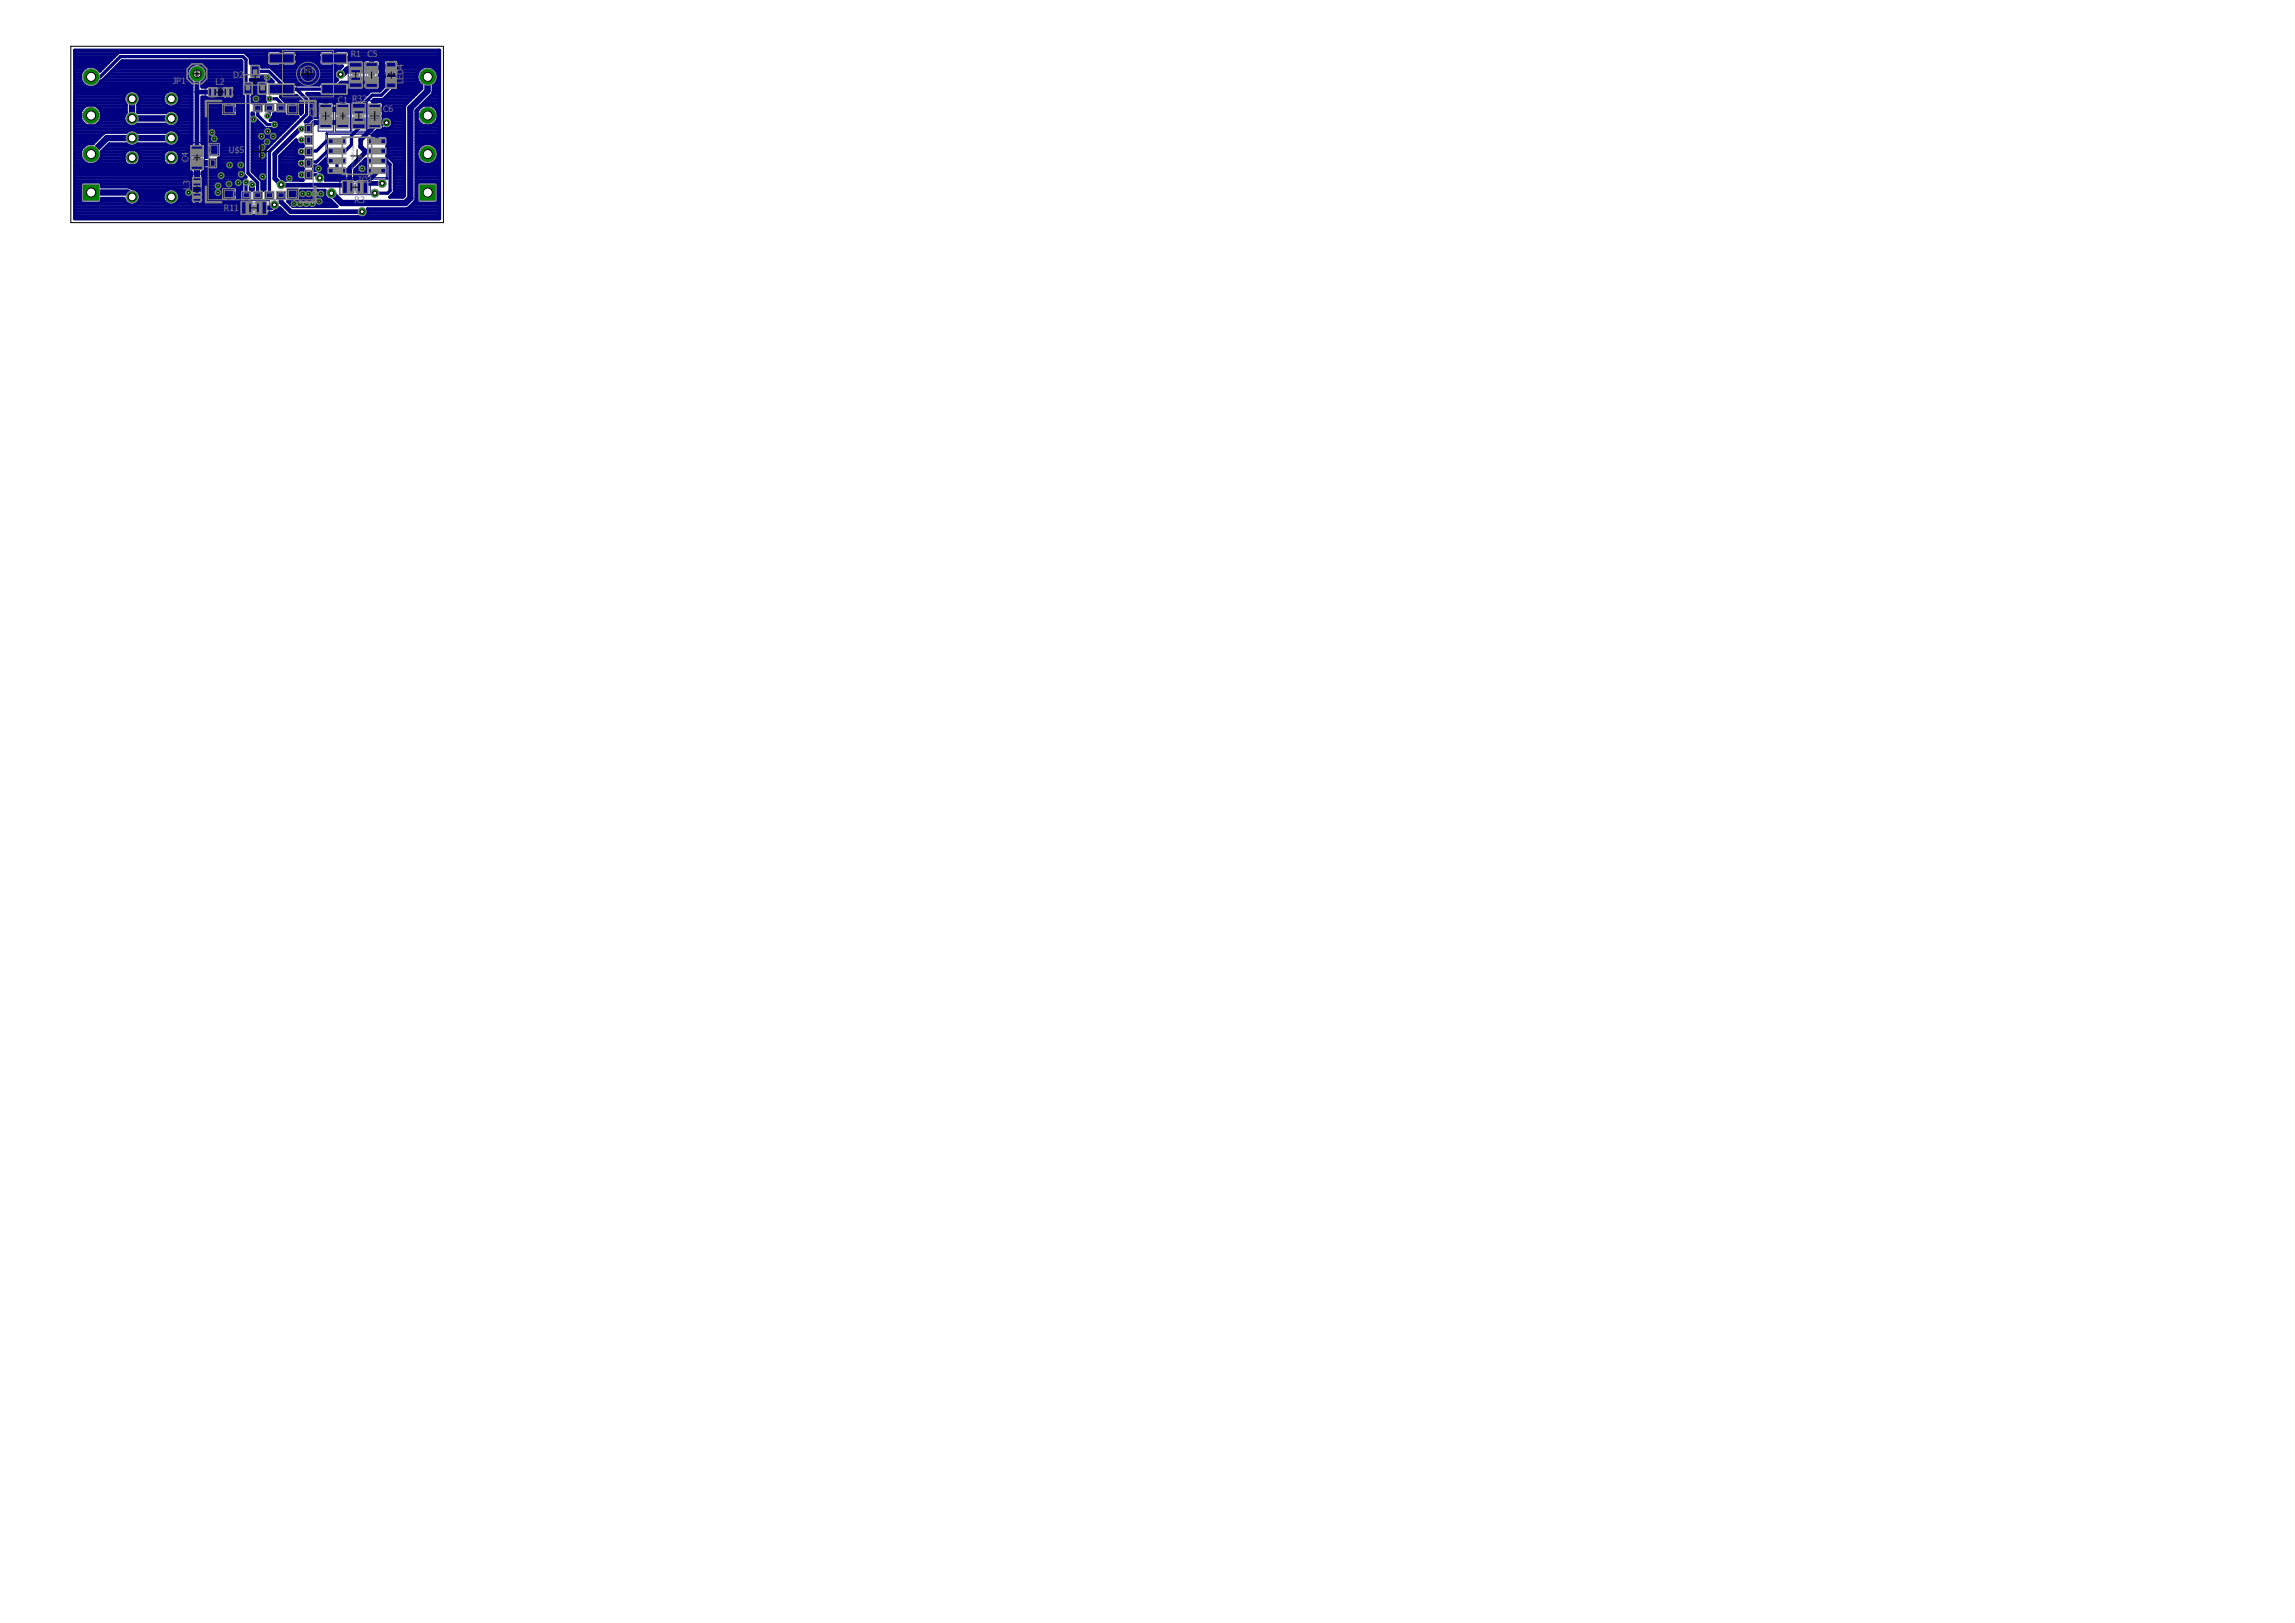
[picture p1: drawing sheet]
<svg xmlns="http://www.w3.org/2000/svg" width="297mm" height="210mm" viewBox="0 0 297 210" stroke-linecap="round" stroke-linejoin="round" font-family="sans-serif">
<defs><g id="words">
<g font-size="1.1" fill="#808080">
<text x="22.4" y="10.8">JP1</text>
<text x="27.9" y="11">L2</text>
<text x="30.2" y="10.1">D2</text>
<text x="38.8" y="9.6">U$1</text>
<text x="45.4" y="7.4">R1</text>
<text x="47.5" y="7.4">C5</text>
<text x="52.2" y="10.9" transform="rotate(-90 52.2 10.9)">LED4</text>
<text x="41" y="15.2" transform="rotate(-90 41 15.2)">C3</text>
<text x="43.7" y="13.3">C1</text>
<text x="45.6" y="13.2">R32</text>
<text x="49.6" y="14.5">C6</text>
<text x="24.4" y="21" transform="rotate(-90 24.4 21)">C4</text>
<text x="29.6" y="19.8">U$5</text>
<text x="46.4" y="23.6">IC3</text>
<text x="24.6" y="24.5" transform="rotate(-90 24.6 24.5)">L3</text>
<text x="29" y="27.3">R11</text>
<text x="45.9" y="26.3">R3</text>
</g>
<text font-size=".6" fill="#808080" x="46.8" y="22.1" transform="rotate(-90 46.8 22.1)">IPC SO8</text>
<text font-size=".4" fill="#808080" x="45.8" y="22.1" transform="rotate(-90 45.8 22.1)">JEDEC MS-012 AA</text>
</g></defs>
<path d="M5.8 5.8l58.3 27.8M64.1 5.8l-58.3 27.8" fill="none" stroke="#fff" stroke-width=".13"/>
<path d="M41.4 15.2h1.5v1.3h-1.5z" fill-rule="evenodd" fill="#000080"/>
<path d="M41.4 15.2h1.5v1.3h-1.5z" fill="none" stroke="#000080" stroke-width=".13"/>
<path d="M41.4 13.5h1.5v1.3h-1.5z" fill-rule="evenodd" fill="#000080"/>
<path d="M41.4 13.5h1.5v1.3h-1.5z" fill="none" stroke="#000080" stroke-width=".13"/>
<path d="M24.7 18.9h1.5v1.3h-1.5z" fill-rule="evenodd" fill="#000080"/>
<path d="M24.7 18.9h1.5v1.3h-1.5z" fill="none" stroke="#000080" stroke-width=".13"/>
<path d="M24.7 20.6h1.5v1.3h-1.5z" fill-rule="evenodd" fill="#000080"/>
<path d="M24.7 20.6h1.5v1.3h-1.5z" fill="none" stroke="#000080" stroke-width=".13"/>
<path d="M47.3 10h1.5v1.3h-1.5z" fill-rule="evenodd" fill="#000080"/>
<path d="M47.3 10h1.5v1.3h-1.5z" fill="none" stroke="#000080" stroke-width=".13"/>
<path d="M47.3 8.1h1.5v1.3h-1.5z" fill-rule="evenodd" fill="#000080"/>
<path d="M47.3 8.1h1.5v1.3h-1.5z" fill="none" stroke="#000080" stroke-width=".13"/>
<path d="M47.8 13.5h1.4v1.3h-1.4z" fill-rule="evenodd" fill="#000080"/>
<path d="M47.8 13.5h1.4v1.3h-1.4z" fill="none" stroke="#000080" stroke-width=".13"/>
<path d="M47.8 15.2h1.4v1.3h-1.4z" fill-rule="evenodd" fill="#000080"/>
<path d="M47.8 15.2h1.4v1.3h-1.4z" fill="none" stroke="#000080" stroke-width=".13"/>
<path d="M32.5 8.5h1v1.4h-1z" fill-rule="evenodd" fill="#000080"/>
<path d="M32.5 8.5h1v1.4h-1z" fill="none" stroke="#000080" stroke-width=".13"/>
<path d="M33.5 10.7h1v1.4h-1z" fill-rule="evenodd" fill="#000080"/>
<path d="M33.5 10.7h1v1.4h-1z" fill="none" stroke="#000080" stroke-width=".13"/>
<path d="M31.6 10.7h1v1.4h-1z" fill-rule="evenodd" fill="#000080"/>
<path d="M31.6 10.7h1v1.4h-1z" fill="none" stroke="#000080" stroke-width=".13"/>
<path d="M47.7 20.5h2.2v.6h-2.2z" fill-rule="evenodd" fill="#000080"/>
<path d="M47.7 20.5h2.2v.6h-2.2z" fill="none" stroke="#000080" stroke-width=".13"/>
<path d="M42.5 20.5h2.2v.6h-2.2z" fill-rule="evenodd" fill="#000080"/>
<path d="M42.5 20.5h2.2v.6h-2.2z" fill="none" stroke="#000080" stroke-width=".13"/>
<path d="M47.7 21.8h2.2v.6h-2.2z" fill-rule="evenodd" fill="#000080"/>
<path d="M47.7 21.8h2.2v.6h-2.2z" fill="none" stroke="#000080" stroke-width=".13"/>
<path d="M47.7 19.2h2.2v.6h-2.2z" fill-rule="evenodd" fill="#000080"/>
<path d="M47.7 19.2h2.2v.6h-2.2z" fill="none" stroke="#000080" stroke-width=".13"/>
<path d="M47.7 18h2.2v.6h-2.2z" fill-rule="evenodd" fill="#000080"/>
<path d="M47.7 18h2.2v.6h-2.2z" fill="none" stroke="#000080" stroke-width=".13"/>
<path d="M42.5 21.8h2.2v.6h-2.2z" fill-rule="evenodd" fill="#000080"/>
<path d="M42.5 21.8h2.2v.6h-2.2z" fill="none" stroke="#000080" stroke-width=".13"/>
<path d="M42.5 19.2h2.2v.6h-2.2z" fill-rule="evenodd" fill="#000080"/>
<path d="M42.5 19.2h2.2v.6h-2.2z" fill="none" stroke="#000080" stroke-width=".13"/>
<path d="M42.5 18h2.2v.6h-2.2z" fill-rule="evenodd" fill="#000080"/>
<path d="M42.5 18h2.2v.6h-2.2z" fill="none" stroke="#000080" stroke-width=".13"/>
<path d="M27 11.4h1v1h-1z" fill-rule="evenodd" fill="#000080"/>
<path d="M27 11.4h1v1h-1z" fill="none" stroke="#000080" stroke-width=".13"/>
<path d="M29 11.4h1v1h-1z" fill-rule="evenodd" fill="#000080"/>
<path d="M29 11.4h1v1h-1z" fill="none" stroke="#000080" stroke-width=".13"/>
<path d="M25 23h1v1h-1z" fill-rule="evenodd" fill="#000080"/>
<path d="M25 23h1v1h-1z" fill="none" stroke="#000080" stroke-width=".13"/>
<path d="M25 25h1v1h-1z" fill-rule="evenodd" fill="#000080"/>
<path d="M25 25h1v1h-1z" fill="none" stroke="#000080" stroke-width=".13"/>
<path d="M50 8.1h1.2v1.1h-1.2z" fill-rule="evenodd" fill="#000080"/>
<path d="M50 8.1h1.2v1.1h-1.2z" fill="none" stroke="#000080" stroke-width=".13"/>
<path d="M50 10.2h1.2v1.1h-1.2z" fill-rule="evenodd" fill="#000080"/>
<path d="M50 10.2h1.2v1.1h-1.2z" fill="none" stroke="#000080" stroke-width=".13"/>
<path d="M45.2 10h1.6v1.3h-1.6z" fill-rule="evenodd" fill="#000080"/>
<path d="M45.2 10h1.6v1.3h-1.6z" fill="none" stroke="#000080" stroke-width=".13"/>
<path d="M45.2 8.1h1.6v1.3h-1.6z" fill-rule="evenodd" fill="#000080"/>
<path d="M45.2 8.1h1.6v1.3h-1.6z" fill="none" stroke="#000080" stroke-width=".13"/>
<path d="M31.3 26.1h1.3v1.6h-1.3z" fill-rule="evenodd" fill="#000080"/>
<path d="M31.3 26.1h1.3v1.6h-1.3z" fill="none" stroke="#000080" stroke-width=".13"/>
<path d="M33.2 26.1h1.3v1.6h-1.3z" fill-rule="evenodd" fill="#000080"/>
<path d="M33.2 26.1h1.3v1.6h-1.3z" fill="none" stroke="#000080" stroke-width=".13"/>
<path d="M46.2 23.4h1.4v1.6h-1.4z" fill-rule="evenodd" fill="#000080"/>
<path d="M46.2 23.4h1.4v1.6h-1.4z" fill="none" stroke="#000080" stroke-width=".13"/>
<path d="M44.3 23.4h1.4v1.6h-1.4z" fill-rule="evenodd" fill="#000080"/>
<path d="M44.3 23.4h1.4v1.6h-1.4z" fill="none" stroke="#000080" stroke-width=".13"/>
<path d="M45.6 15.3h1.6v1.3h-1.6z" fill-rule="evenodd" fill="#000080"/>
<path d="M45.6 15.3h1.6v1.3h-1.6z" fill="none" stroke="#000080" stroke-width=".13"/>
<path d="M45.6 13.4h1.6v1.3h-1.6z" fill-rule="evenodd" fill="#000080"/>
<path d="M45.6 13.4h1.6v1.3h-1.6z" fill="none" stroke="#000080" stroke-width=".13"/>
<path d="M34.8 7h3.3v1.1h-3.3z" fill-rule="evenodd" fill="#000080"/>
<path d="M34.8 7h3.3v1.1h-3.3z" fill="none" stroke="#000080" stroke-width=".13"/>
<path d="M41.6 7h3.3v1.1h-3.3z" fill-rule="evenodd" fill="#000080"/>
<path d="M41.6 7h3.3v1.1h-3.3z" fill="none" stroke="#000080" stroke-width=".13"/>
<path d="M41.6 10.9h3.3v1.2h-3.3z" fill-rule="evenodd" fill="#000080"/>
<path d="M41.6 10.9h3.3v1.2h-3.3z" fill="none" stroke="#000080" stroke-width=".13"/>
<path d="M34.8 10.9h3.3v1.2h-3.3z" fill-rule="evenodd" fill="#000080"/>
<path d="M34.8 10.9h3.3v1.2h-3.3z" fill="none" stroke="#000080" stroke-width=".13"/>
<path d="M28.9 24.5h1.4v1.2h-1.4z" fill-rule="evenodd" fill="#000080"/>
<path d="M28.9 24.5h1.4v1.2h-1.4z" fill="none" stroke="#000080" stroke-width=".13"/>
<path d="M31.4 24.8h1v.9h-1z" fill-rule="evenodd" fill="#000080"/>
<path d="M31.4 24.8h1v.9h-1z" fill="none" stroke="#000080" stroke-width=".13"/>
<path d="M32.9 24.8h1v.9h-1z" fill-rule="evenodd" fill="#000080"/>
<path d="M32.9 24.8h1v.9h-1z" fill="none" stroke="#000080" stroke-width=".13"/>
<path d="M34.4 24.8h1v.9h-1z" fill-rule="evenodd" fill="#000080"/>
<path d="M34.4 24.8h1v.9h-1z" fill="none" stroke="#000080" stroke-width=".13"/>
<path d="M35.9 24.8h1v.9h-1z" fill-rule="evenodd" fill="#000080"/>
<path d="M35.9 24.8h1v.9h-1z" fill="none" stroke="#000080" stroke-width=".13"/>
<path d="M37.2 24.5h1.3v1.2h-1.3z" fill-rule="evenodd" fill="#000080"/>
<path d="M37.2 24.5h1.3v1.2h-1.3z" fill="none" stroke="#000080" stroke-width=".13"/>
<path d="M39.5 22.1h.8v1h-.8z" fill-rule="evenodd" fill="#000080"/>
<path d="M39.5 22.1h.8v1h-.8z" fill="none" stroke="#000080" stroke-width=".13"/>
<path d="M39.5 20.6h.8v1h-.8z" fill-rule="evenodd" fill="#000080"/>
<path d="M39.5 20.6h.8v1h-.8z" fill="none" stroke="#000080" stroke-width=".13"/>
<path d="M39.5 19.1h.8v1h-.8z" fill-rule="evenodd" fill="#000080"/>
<path d="M39.5 19.1h.8v1h-.8z" fill="none" stroke="#000080" stroke-width=".13"/>
<path d="M39.5 17.6h.8v1h-.8z" fill-rule="evenodd" fill="#000080"/>
<path d="M39.5 17.6h.8v1h-.8z" fill="none" stroke="#000080" stroke-width=".13"/>
<path d="M39.5 16.1h.8v1h-.8z" fill-rule="evenodd" fill="#000080"/>
<path d="M39.5 16.1h.8v1h-.8z" fill="none" stroke="#000080" stroke-width=".13"/>
<path d="M37.2 13.6h1.3v1.1h-1.3z" fill-rule="evenodd" fill="#000080"/>
<path d="M37.2 13.6h1.3v1.1h-1.3z" fill="none" stroke="#000080" stroke-width=".13"/>
<path d="M35.9 13.6h1v.8h-1z" fill-rule="evenodd" fill="#000080"/>
<path d="M35.9 13.6h1v.8h-1z" fill="none" stroke="#000080" stroke-width=".13"/>
<path d="M34.4 13.6h1v.8h-1z" fill-rule="evenodd" fill="#000080"/>
<path d="M34.4 13.6h1v.8h-1z" fill="none" stroke="#000080" stroke-width=".13"/>
<path d="M32.9 13.6h1v.8h-1z" fill-rule="evenodd" fill="#000080"/>
<path d="M32.9 13.6h1v.8h-1z" fill="none" stroke="#000080" stroke-width=".13"/>
<path d="M28.9 13.6h1.4v1.1h-1.4z" fill-rule="evenodd" fill="#000080"/>
<path d="M28.9 13.6h1.4v1.1h-1.4z" fill="none" stroke="#000080" stroke-width=".13"/>
<path d="M27.2 18.7h1.1v1.4h-1.1z" fill-rule="evenodd" fill="#000080"/>
<path d="M27.2 18.7h1.1v1.4h-1.1z" fill="none" stroke="#000080" stroke-width=".13"/>
<path d="M27.1 20.6h.8v1h-.8z" fill-rule="evenodd" fill="#000080"/>
<path d="M27.1 20.6h.8v1h-.8z" fill="none" stroke="#000080" stroke-width=".13"/>
<path d="M43.6 15.2h1.5v1.3h-1.5z" fill-rule="evenodd" fill="#000080"/>
<path d="M43.6 15.2h1.5v1.3h-1.5z" fill="none" stroke="#000080" stroke-width=".13"/>
<path d="M43.6 13.5h1.5v1.3h-1.5z" fill-rule="evenodd" fill="#000080"/>
<path d="M43.6 13.5h1.5v1.3h-1.5z" fill="none" stroke="#000080" stroke-width=".13"/>
<g fill="none" stroke="#000080" stroke-width=".42">
<path d="M9.7 15.6h.8M9.7 18.6h2.4l1.3-1.4 .3-.1h2.7a.99 .99 0 0 1 1.4 0h3.6a1.07 1.07 0 0 1 1.7 .3 1.07 1.07 0 0 1-.7 1.5M9.7 16.7h15.1M9.7 6.5h47.2v21.8h-47.2zM9.7 19.3h.8M9.7 11.1h1.3M9.7 12.6h6.3M9.7 18.9h1.1M9.7 8.8h1.2M9.7 7.7h4.7M9.7 15.2h.7M9.7 19.7h.7"/>
<path d="M9.7 18.2h2.7M9.7 17.8h3.1M9.7 17.4h3.5M9.7 17.1h6.7M9.7 16.3h1.7M9.7 15.9h1.1M9.7 14.8h.7M9.7 14.4h.7M9.7 14.1h.9M9.7 13.7h1.4M9.7 13.3h6.5M9.7 13h6.3"/>
<path d="M9.7 12.2h6.5M9.7 11.8h7M9.7 11.5h15.1M9.7 10.7h.9M9.7 10.3h.8M9.7 9.9h.7M9.7 9.6h.7M9.7 9.2h.9M9.7 8.5h4M9.7 8.1h4.3M9.7 7.3h5.1M9.7 7h5.5"/>
<path d="M9.7 6.6h25M10.4 14.8a1.41 1.41 0 0 1 1.3-1.3v2.9l-.3-.1M10.4 15h2.8M10.4 14.8h2.8M10.4 15a1.45 1.45 0 0 0 1 1.3M10.4 15h.1M10.4 19.7a1.4 1.4 0 0 0 1.4 1.6 1.4 1.4 0 0 0 1.3-1.6M10.6 10.7a1.4 1.4 0 0 0 2.3 0M11.5 18.6l-.5 .2-.4 .4-.2 .5M11.7 15.6h.2M11.7 15.2h.2M11.7 16.3h.2"/>
<path d="M11.7 15.9h.2M11.7 14.8h.2M11.7 14.4h.2M11.7 14.1h.2M11.7 13.7h.2M11.8 9.9h1.2l2.6-2.6h15.8l.4 .4v3.5l.3 .2v11l1.2 1.2 .1 1.7M11.9 13.5h.1M11.9 16.4h.1M11.9 13.5v2.9M11.9 13.5a1.41 1.41 0 0 1 1.3 1.3M12.1 16.3l-.2 .1M12.1 16.3h4.6"/>
<path d="M12.5 13.7h3.8M12.6 11.1h12.2M12.6 8.8h.7M12.8 15.9h3.4M12.9 14.1h3.4M12.9 10.7l.1-.2h.2l2.6-2.6h15.4v4.4l.3 .2v10.1l.3 .3a.65 .65 0 0 0-.6 .4 .65 .65 0 0 0 .1 .6v.6l-.3 .2 .1 1.1-.2 .2v1.9l.2 .1h1.6l.2-.1 .1 .1h1.6l.2-.1v-.3a.91 .91 0 0 0 .8-.3l.3-.1 .3-.3 1.1 1 .2 .1h8.9a.82 .82 0 0 0 1.2-.5M12.9 10.7h11.9M13 15.6h3M13.1 14.4h3.2M13.1 19.7h3.2M13.2 15.2h2.8M13.2 15h.1"/>
<path d="M13.2 15a1.45 1.45 0 0 1-1.1 1.3M13.2 14.8h3M13.4 10.3h11M13.5 19.3h3.7l.5 .2 .2 .2M13.7 9.9h10.6M13.8 18.9h10.6M14.1 9.6h10.1M14.5 9.2h9.7M14.9 8.8h9.5M15.2 8.5h9.5M15.6 8.1h15.7M16.2 12.2a1.08 1.08 0 0 1 1.8 0"/>
<path d="M16.2 12.2a1.02 1.02 0 0 0 .1 1.3v1.1a1.06 1.06 0 0 0 0 1.5 1.06 1.06 0 0 0 1.5 0h3.6a1.06 1.06 0 0 0 1.6-.1 1.06 1.06 0 0 0-.2-1.6M16.2 19.7l-.2 .7h2.2l-.3-.7M16.9 18.9l-.5-.3h-2.3l-1 1.1M17 19.3l-.5 .2-.3 .2M17 19.3v2.2a1.08 1.08 0 0 1-1-1.1h2.2a1.08 1.08 0 0 1-1.1 1.1v-2.2M17 19.7h.1M17.2 19.3h4.8M17.3 18.9l.5-.3h3.6l.5 .3M17.5 16.3h4.3M17.5 11.8h4.3M17.8 17.1h3.7M17.8 14.4h3.8"/>
<path d="M17.8 14.1h7M17.8 13.7h3.8M17.9 19.7h3.4M18 12.2l.1 .4M18 12.2h3.3M18 13.3h3.3M18.1 12.6h3M18.1 12.6v.4l-.3 .5v1.1h3.6l.2-.2M18.1 13h3M21.3 12.2a1.07 1.07 0 0 0 .3 1.5M21.3 12.2a1.08 1.08 0 0 1 1.8 0M21.3 19.7l-.2 .7h2.2l-.3-.7"/>
<path d="M21.3 19.7a1.13 1.13 0 0 1 1.7 0M21.6 14.4l.3-.1h.5l.4 .1M21.6 13.7l.3 .1h.5l.4-.1M22.1 19.3v2.2a1.08 1.08 0 0 1-1-1.1h2.2a1.08 1.08 0 0 1-1.1 1.1v-2.2M22.1 19.7h.1M22.3 19.3h2.1M22.5 16.3h2.3M22.6 11.8h2.2M22.7 13.7h2.1M22.8 14.4h2M22.8 17.1h2M23 19.7h1.4"/>
<path d="M23.1 12.2l.1 .4M23.1 15.9h1.7M23.1 12.2h1.7M23.1 14.8h1.7M23.1 13.3h1.7M23.1 17.4h1.7M23.2 18.2h1.6M23.2 15.6h1.6M23.2 12.6v.4l-.1 .4-.3 .3M23.2 12.6h1.6M23.2 15.2h1.6M23.2 17.8h1.6"/>
<path d="M23.2 13h1.6M24.6 18.6l-.2 .2v3.3l.2 .1h.1v.6l-.1 .1v1.3M26.1 15.6h5.4M26.1 16.7h5.4M26.1 11.1h2.7M26.1 15.2h5.4M26.1 18.2h5.4M26.1 17.8h5.4M26.1 17.4h5.4M26.1 17.1h5.4M26.1 16.3h5.4M26.1 15.9h5.4"/>
<path d="M26.1 14.8h2.4M26.1 14.4h2.4M26.1 14.1h3.4M26.1 13.7h2.4M26.1 13.3h2.5M26.1 13h5.4M26.1 10.7h5.1M26.2 8.5h5.1M26.4 18.6l.2 .2v1.5M26.5 10.3h4.8M26.6 19.3h1M26.6 18.9h.2"/>
<path d="M26.6 8.8h4.7M26.6 19.7h.2M26.7 9.9h4.6M26.8 9.2h4.5M26.8 9.6h4.5M26.9 11.1l-.2 .2h-.6v-.6a1.31 1.31 0 0 0 .4-2 1.31 1.31 0 0 0-2 0 1.31 1.31 0 0 0 .3 2v7.9h-1.8M27.6 18.6h.2M27.6 18.9h.2M27.8 19.3h3.7M28.2 11.1l.2 .2v1.3M28.4 12.6l-.2 .2h-1.3l-.2-.2h-.6v6h.7M28.4 12.6h.2"/>
<path d="M28.4 12.2h.2M28.4 11.8h.2M28.4 11.5h.2M28.6 13.3l-.1 .8h2.2l-.1-.8M28.6 13.3l.3-.1h.6v1.9l-.8-.1-.2-.2v-.6h2.2v.6l-.2 .3h-.8v-1.9h.7l.2 .1M28.7 18.6h2.8M28.7 11.2l.3-.2h.5v1.8h-.5l-.3-.1-.1-.7h1.8l-.1 .7-.2 .1h-.6v-1.8l.7 .1 .2 .3v.5h-1.8zM28.7 18.9h2.8M28.7 19.7h2.8M29.5 11.1h.1M29.5 12.6h.1M29.5 12.2h.1"/>
<path d="M29.5 11.8h.1M29.5 11.5h.1M29.5 14.8h.2M29.5 14.4h.2M29.5 13.7h.2M29.5 13.3h.2M29.7 14.1h1.8M30.2 11.1h1M30.4 12.6h1.1M30.4 12.2h.8M30.4 11.8h.8M30.4 11.5h.8"/>
<path d="M30.6 13.3h.9M30.7 14.8h.8M30.7 14.4h.8M30.7 13.7h.8M31.9 7h2.6M32.2 7.3h2.3M32.4 10.3h1.3l.2-.2v-.3h.6l.8 .8h-.5l-.2-.2h-1.3l-.2 .2v1.7l.2 .2h1a.61 .61 0 0 0 .1 .7l-.3 .1-.1-.1h-1.3l-.1 .1v-.8l.3-.2v-1.7l-.2-.2h-.3zM32.4 7.7h2.1M32.4 10.3h2.7M32.4 8.1h2.1M32.6 15.6h.6M32.6 16.7h2.6"/>
<path d="M32.6 19.3h1.8M32.6 18.6h2.5M32.6 12.6h1.6M32.6 18.9h2.2M32.6 15.2h.3M32.6 19.7h1.7M32.6 18.2h2.9M32.6 17.8h3.3M32.6 17.4h3.6M32.6 17.1h4M32.6 16.3h1.4M32.6 15.9h1"/>
<path d="M32.6 14.8h.2M32.6 13h1.6M32.9 11.1h.2M32.9 12.2h.2M32.9 11.8h.2M32.9 11.5h.2M32.9 10.7h.2M33 9.2h1.8l1.6 1.7v.6h6.8l.9-.9h4M33.4 14v.9l1.2 1.2h.9M33.9 9.9h.8M33.9 8.5h.7M34.4 16.7l-1.6-1.6v-.4l-.2-.1v7.6l1.3 1.2"/>
<path d="M34.5 6.7l.3-.2h1.6v2.1l-1.7-.1-.2-.2v-.7h4l-.1 .8-.3 .2h-1.5v-2.1l1.6 .1 .3 .3v.6h-4zM34.9 12.8h.9l.6 .6v.6M34.9 14v.8l-.3 .2M35 15.6h.1M35.1 15.6a.67 .67 0 0 1 .9 .1 .67 .67 0 0 1-.1 1M35.1 16.7l.2 .1 .6-.1M35.2 15.2h3.3M35.3 9h.1M35.4 14.8h1.4M35.5 9.2h7.8M35.8 16.7h1.2M35.9 15.6h2.2"/>
<path d="M35.9 9.6h7.3M36.1 16.3h1.3M36.1 15.9h1.6M36.3 9.9h7M36.4 12.6h2.2M36.4 7.7h.2M36.4 8.5h.2M36.4 8.1h.2M36.4 7.3h.2M36.4 7h.2M36.4 6.6h.2M36.7 10.3h7"/>
<path d="M36.7 10.4h.1M36.7 19.7h1.6M36.7 13h2.3M37.1 19.3h1.3M37.5 18.9h1.7M37.8 14.8h.2M37.8 14.4h.2M37.8 13.7h.2M37.8 13.3h.2M37.9 18.6h.6M38 14.1h1.1M38.2 6.6h3.3"/>
<path d="M38.2 18.2h.1M38.3 10.7h3.1M38.3 8.5h3.1M38.4 11.5l1.3 1.4v1.9l-4.8 4.8v5.7M38.5 7.7h2.8M38.5 8.1h2.8M38.5 7.3h2.8M38.5 7h2.8M38.8 13.3l.1 .8h-1.1v-.9h-.9l-.6-.7h1.9l.2-.2 .7 .8v1.4l-.2 .3v-.6h-1.1v.9h-.7l-.2-.1-.1-.3h-1.1l-.1-.1-.2 .1v.3l-.4 .6M38.8 13.3l-.2-.1h-.6v1.9h.6l-4.3 4.3v5.1l-.2 .1-.2-.1v-1.1M38.8 13.3h.3M38.9 16.6h.1"/>
<path d="M38.9 14.4h.2M38.9 13.7h.2M39 18.1h.9M39.7 15.6h.4M39.8 12.2h1.5M40.1 15.2h.9v-.9h1v-1.2l-.9 .1-.1 .3v.5h3.5v-.9l.9 .1 .1-.1h1.2l1.2-1.3h1.2l.6-.6v-1.2l.2-.2h1.5l.2 .2v1.5l-.2 .2h-.6l-1.2 1.2h-1.2l-.2 .2h.2v.9h1.3l-.1-.7-.3-.2h-.7v1.2h1.1l-.1 .8a.83 .83 0 0 1 1.2 .5 .83 .83 0 0 1-.6 1.1M40.2 12.6h6.9M40.3 14.8h.7M40.3 14.4h.7M40.3 14.1h1.7M40.3 13.7h.7M40.3 13.3h.7"/>
<path d="M40.3 13h6.5M41.5 6.6l1.7-.1v2.1h-1.6l-.3-.3v-.7h4v.1h1.7l.1 .1 .2-.1h1.6l.3 .3 .1 .6h-1.3v-.9M41.5 6.6l-.2 .2v.7h4l-.1-.7-.2-.2-1.7-.1v2.1h1l-.3 .2h-8.8M42 13.7h.3M42 13.3h.3M42.3 13.1h.8l.2 .2 .3-.2h.7v1.2h-2zM42.3 14.1h2M43.2 7.7h.1M43.2 8.5h.1M43.2 8.1h.1M43.2 7.3h.1M43.2 7h.1"/>
<path d="M43.2 6.6h.1M43.3 13.3h.1M43.6 18.3h-1.4l-1.2 1.2-2 .1M43.7 10.3l-.3 .3h-1.9l-.2 .2v.2h-2.9v-.2l-.2-.2h-1.3l-1.9-1.9h-1.1v-.3l-.2-.2h-1.3v-.7l-.7-.7h-16.4l-2.4 2.4a1.39 1.39 0 0 0-1.9-.4 1.39 1.39 0 0 0-.4 1.9M43.9 8.8a.8 .8 0 0 0-.7 .7 .8 .8 0 0 0 .5 .8M44.3 13.7h.2M44.3 13.3h.2M45 6.6h11.9M45.2 12.2h2.3M45.2 11.8h2.7M45.3 7.7h2M45.3 7.3h11.6"/>
<path d="M45.3 7h11.6M46.4 16v.6l-.9 .9v1.2l-.8 .8h-2.3l-1.4 1.5h-.9l-.2 .1h-.9M48 8.5h.2M48 8.1h.2M48.2 7.7v1.2h1.1v.6l-.2 .2 .1 .2v1.6l-.2 .2h-1.8l-.1-.2-.1 .2h-1.8v.6l-.2 .2h-3.5l-.2-.2v-.2h-1.6l.6 .5v2.4l-.8 .8h.4l.4-.5 .3-.1M48.2 8.8h1.4M48.3 17.4h4M48.3 13h4.8M48.4 13.7h.2M48.4 13.3h.2M48.6 14.1h3.7M48.6 17.1h3.7"/>
<path d="M48.8 17.6v.7h1.5M48.8 18.2h.1M48.8 17.8h.1M48.9 7.7h.9M49.2 11.5h.2M49.2 11.1h.5M49.2 10.7h.5M49.2 10.3h.5M49.2 9.9h.5M49.2 9.6h.6M49.3 9.2h.3M49.3 8.5h.3"/>
<path d="M49.3 8.1h.3M49.6 16.7h2.7M49.6 13.3h3.1M49.7 14.8h2.6M49.7 14.4h2.6M49.7 13.7h2.7M49.8 7.7h.7v2h-.5l-.3-.2-.1-.8h2v.8l-.3 .2h-.6v-2h.8l.1 .3v.6h-2v-.6zM49.8 16.7l-.2-.1-.2 .3h-.5l-.7 .7h1.8l.3 .2M49.9 12.6h3.5M50.1 18.9h2.2M50.2 19.3h2.1M50.2 19.7h2.1"/>
<path d="M50.3 17.8v.8l-.2 .3 .1 .2v.9l-.1 .2h.1l.8 .8v3.9M50.3 17.8h2M50.3 12.2h3.5M50.3 18.6h2M50.3 18.2h2M50.4 15.2h1.9M50.5 8.8h.2M50.5 7.7h.2M50.5 9.6h.2M50.5 9.2h.2M50.5 8.5h.2M50.5 8.1h.2"/>
<path d="M50.6 10.8v.2l-1.2 1.3h-1.2l-1.8 1.8M50.7 11.8h3.5M50.7 16.3h1.6M50.7 15.6h1.6M50.8 15.9h1.5M51.5 7.7h5.4M51.5 9.6h2.5M51.5 9.9h2.5M51.6 11.1h2.9M51.6 11.5h3M51.6 10.7h2.5M51.6 10.3h2.4"/>
<path d="M51.6 8.8h2.9M51.6 9.2h2.5M51.6 8.5h5.3M51.6 8.1h5.3M52.7 13.3l-.4 .5v11.5M53.8 15.6h.2M53.8 16.7h3.1M53.8 19.3h.3M53.8 18.6h3.1M53.8 18.9h.6M53.8 15.2h.1M53.8 19.7h.2"/>
<path d="M53.8 18.2h3.1M53.8 17.8h3.1M53.8 17.4h3.1M53.8 17.1h3.1M53.8 16.3h1.2M53.8 15.9h.5M53.8 14.8h.1M53.8 14.4h.2M53.9 14.8a1.37 1.37 0 0 1 1.3-1.3v2.9a1.41 1.41 0 0 1-1.3-1.4M53.9 15h2.8M53.9 15h.1M54 19.7a1.39 1.39 0 0 0 1.3 1.6 1.39 1.39 0 0 0 1.4-1.6"/>
<path d="M54.1 14.1h.1M54.2 10.7a1.39 1.39 0 0 1 1.1-2.2 1.39 1.39 0 0 1 1.2 2.2M54.2 10.7l.4 .4v.4M54.5 13.7h.1M54.6 11.5l-1.9 1.8M54.8 13.3h2.1M55.1 18.6l-.6 .2-.3 .4-.2 .5M55.2 13h1.7M55.2 15.6h.2M55.2 15.2h.2M55.2 16.3h.2M55.2 15.9h.2"/>
<path d="M55.2 14.8h.2M55.2 14.4h.2M55.2 14.1h.2M55.2 13.7h.2M55.4 16.4h.1M55.4 13.5v2.9M55.4 13.5h.1M55.4 13.5a1.44 1.44 0 0 1 1.3 1.3h-2.8M55.6 18.6l.5 .2 .4 .4 .2 .5M55.6 12.6h1.3M55.7 16.3h1.2M56 12.2l-2.2 2.1v11.5l-.1 .3"/>
<path d="M56 12.2h.9M56 13.7h.9M56.1 11.8h.8M56.1 11.5h.8M56.1 11.1h.8M56.1 8.8h.8M56.3 18.9h.6M56.3 15.9h.6M56.5 14.1h.4M56.5 10.7l-.4 .4v.8l-.1 .3M56.5 10.7h.4M56.5 9.2h.4"/>
<path d="M56.5 19.3h.4M56.6 15.6h.3M56.6 14.4h.3M56.6 10.3h.3M56.6 9.6h.3M56.7 19.7h.2M56.7 9.9h.2M56.7 15.2h.2M56.7 14.8h.2M56.7 15h.1M56.7 15a1.46 1.46 0 0 1-1.3 1.4M9.7 23.1h14.9"/>
<path d="M9.7 26h.7M9.7 26.4h6.9M9.7 24.2h.7M9.7 25.7h.7M9.7 28.3h47.2M9.7 27.9h21.3M9.7 27.5h21.2M9.7 27.2h21.2M9.7 26.8h21.2M9.7 25.3h.7M9.7 24.9h.7M9.7 24.6h.7"/>
<path d="M9.7 23.8h.7M9.7 23.4h14.9M9.7 22.7h15M9.7 22.3h15M9.7 21.9h14.7M9.7 21.5h14.7M9.7 21.2h1.5M9.7 20.8h1M9.7 20.4h.8M9.7 20h.7M10.4 23.8l.2-.2h2.3l.2 .2M10.4 23.8v2.3l.2 .2h2.3l.2-.2v-.4h2.9"/>
<path d="M12.3 21.2h4M12.8 20.8h3.3M13 20.4h4M13.1 26h3.1M13.1 23.8v.4h11.5M13.1 23.8h11.5M13.1 20h2.9M16 25.7a1.08 1.08 0 0 0 1.1 .8 1.08 1.08 0 0 0 1-.8M16 25.7h.1M16.7 24.2l.4 .2a1.06 1.06 0 0 1 1 1.3M17 21.2h.1M17 20.8h.1"/>
<path d="M17 20h.1M17.1 20.4h5M17.6 26.4h4.1M17.6 24.6h4.1M17.9 21.2h3.5M18 26h3.3M18 24.9h3.3M18.1 20.8h3M18.1 25.7h3M18.1 25.3h3M18.1 20h3M21.1 25.7a1.08 1.08 0 0 1 1.1-1.3 1.08 1.08 0 0 1 1 1.3"/>
<path d="M21.1 25.7a1.08 1.08 0 0 0 1.1 .8 1.08 1.08 0 0 0 1-.8M22.1 21.2h.1M22.1 20.8h.1M22.1 20h.1M22.2 20.4h2.2M22.6 26.4h2.3M22.7 24.6h5.8M22.9 21.2h1.5M23.1 26h1.5M23.1 24.9h1.5M23.2 20.8h1.2M23.2 20h1.2"/>
<path d="M23.2 25.7h1.4M23.2 25.3h1.4M24.6 24.2l.2 .2h1.3l.3-.2M25.4 26h.1M25.4 26.4v-1.8h-.5l-.3 .3v.6h1.8v-.6l-.3-.3h-.6v1.8M25.4 25.7h.1M25.4 25.3h.1M25.4 24.9h.1M26.1 26.4l.3-.2v-.6h-1.8v.6l.3 .2h6M26.2 22.7h5.4M26.2 22.3h5.3M26.4 23.1h5"/>
<path d="M26.4 24.2h2.3M26.4 23.8h4.8M26.4 23.4h4.8M26.4 24.9h2.1M26.4 26h2.4M26.4 25.7h2.1M26.4 25.3h2.1M26.6 20.4h.3l-.1-.3v-.6h.8v-1.2h-.5l-.3 .2v.8h1.9v-.7l-.1-.3h-.8v1.2h.9v.6a.39 .39 0 0 1-.4 .4M26.6 20.3v.1M26.6 21.9h.4M26.6 20h.2M28.1 21.9h3.4"/>
<path d="M28.3 20.5v1.3l-.2 .2h-1.1l-.1-.1h-.3v.2l-.2 .1h-.2v.6l.2 .1v1.3M28.3 20.5h.1M28.3 21.5h3.2M28.3 21.2h3.2M28.3 20.8h3.2M28.5 20.4h3M28.5 25.7v-.5h2.2v.5M28.5 25.7l.1 .2 .3 .2h1.5l.2-.2 .1-.2M28.7 20h2.8M29.5 26.1v-2h-.7l-.2 .2-.1 .7h2.2v-.6l-.2-.3h-.8v2M29.5 24.2h.2M29.5 25.7h.2"/>
<path d="M29.5 25.3h.2M29.5 24.9h.2M29.5 24.6h.2M30.4 26h.5M30.5 24.2h.8M30.7 25.7h.3M30.7 25.3h.3M30.7 24.9h.3M30.7 24.6h.5M31.8 23.6l.1 3.3M32.4 24.2h.4M32.4 23.8h.3"/>
<path d="M32.5 23.6l.3 .3v.6l-.2 .1-.2-.1zM32.6 24.6h.1M32.6 21.9h1.7M32.6 21.5h1.7M32.6 21.2h1.7M32.6 20.8h1.7M32.6 20.4h1.7M32.6 20h1.7M32.8 22.3h1.5M32.9 27.9h.1M33.1 22.7h1.2M33.5 23.1h.8"/>
<path d="M33.9 24.2h.4M33.9 23.8h.4M33.9 23.4h.4M34.1 24.6h.1M34.8 27.9h2.4M35.3 27.5h1.6M36 27.2h.5M36.2 22.7h2.1M36.2 22.3h2.2M36.2 21.9h3M36.2 21.5h2.3M36.2 21.2h2.1"/>
<path d="M36.2 20.8h2.2M36.2 20.4h3M36.4 23.9v.2M36.4 20h2.1M36.4 23.1h2.1M37.6 26.4h5.7M37.8 25.7h.2M37.8 25.3h.2M38.6 26h4.3M38.9 25.7l-.2 .3-1.5 .1 .7 .6h5.7l-.8-.8a.85 .85 0 0 1-.7-1.3h-3.2v.4h-.9v1.1M38.9 25.7v-.5h-1.1v.9M38.9 25.7h3.4"/>
<path d="M38.9 25.3h3.1M38.9 24.9h3.1M39 22.6h2l.4 .4M39.2 20.5l.1-.1-.1-.2a.66 .66 0 0 1-.9-.6 .66 .66 0 0 1 .9-.6l.1-.1-.1-.2a.65 .65 0 0 1-.9-.6l-2.1 2.1v2.6l.3 .3 .4 .2h2.3h-.1M39.2 20.5h.1M39.2 20.5a.66 .66 0 0 0-.9 .6 .66 .66 0 0 0 .9 .6l.1 .2-.1 .1a.66 .66 0 0 0-.9 .5 .66 .66 0 0 0 .5 .8M39.9 22.6h.1M40.7 21.9h1.4M40.7 21.5h1.5M41.5 21.2h.6M41.7 22.3h.4M41.9 20.8h.2"/>
<path d="M42.1 22.7h.2M42.2 23.1h2.4v-.4h-2.2l-.3-.2v-.9l.2-.2-.2-.1v-.7l-.9 .9h-.5l-.1 .4 .1 .2h.5l.1 .1a.77 .77 0 0 1 .8 1.1h1.9l.2-.2M43.6 20.8v1.3M45.3 24l-.3 .2M45.9 23.1h1.2l.4-.5-.2-.1v-.9l.2-.2-.2-.1v-.7l-1.4 1.4 .1 1.2 .1-.1M45.9 22.7h1.5M45.9 22.3h1.4M46 21.9h1.3M46.4 21.5h1M46.8 21.2h.5M47.1 20.8h.2M47.3 23.7l-.4 .5 .3-.4"/>
<path d="M47.4 27.9h9.5M47.6 27.2h9.3M47.6 27.5h9.3M48.8 20.8h1.2l.5 .5v3.4l-.3 .3h-1.7M50.2 20h2.1M50.4 20.4h1.9M50.7 25.3h1.6M50.8 20.8h1.5M51 23.1h1.3M51 24.9l-.6 .6h1.8l.1-.2M51 24.2h1.3M51 24.9h1.3"/>
<path d="M51 24.6h1.3M51 23.8h1.3M51 23.4h1.3M51 22.7h1.3M51 22.3h1.3M51 21.9h1.3M51 21.5h1.3M51 21.2h1.3M53 26.8h3.9M53.4 26.4h3.5M53.7 26h.3M53.7 26.1l-.8 .8-.3 .1h-5v.5"/>
<path d="M53.8 23.1h3.1M53.8 24.2h.2M53.8 25.7h.2M53.8 25.3h.2M53.8 24.9h.2M53.8 24.6h.2M53.8 23.8h.2M53.8 23.4h3.1M53.8 22.7h3.1M53.8 22.3h3.1M53.8 21.9h3.1M53.8 21.5h3.1"/>
<path d="M53.8 21.2h1M53.8 20.8h.5M53.8 20.4h.2M53.8 20h.2M54 23.8v2.3l.2 .2h2.3l.2-.2v-2.3M54 23.8l.2-.2h2.3l.2 .2M55.9 21.2h1M56.4 20.8h.5M56.6 20.4h.3M56.7 26h.2M56.7 24.2h.2M56.7 25.7h.2"/>
<path d="M56.7 25.3h.2M56.7 24.9h.2M56.7 24.6h.2M56.7 23.8h.2M56.7 20h.2"/>
</g>
<path d="M17.1 12.8v2.5h5.1M22.2 17.9h-8.4l-2 2M46 8.8l-.2 .2h-.9l-.6 .6h-.3M48.5 15.9h1.5M55.3 9.9v1.9l-2.2 2.2v11.6l-.6 .7h-8.3l-1.3-1.3M11.8 24.9h4.7l.6 .6M27.5 21.1h-1.3l-.1 .2h-.6v2.2" fill="none" stroke="#000080" stroke-width=".83"/>
<g fill="none" stroke="#000080" stroke-width=".61">
<path d="M25.5 11.9h2M25.5 9.5v10.1M38.9 16.6l-3.3 3.3v3.2l.8 .9M44.4 15.9h-3.7l-.8 .7-.9 .1M47.2 19.5h1.6M47.2 19.5v.3l-1.9 2v2.2M48.5 15.9v.4l-1.8 1.8v.9l.5 .5M35.5 26.5l-.4 .4h-1.3M36.4 25.3v.8l1.2 1.3h9.2M36.4 24h8.8l-.2 .2M36.4 24v.1M43.6 22.1h1.7"/>
<path d="M48.8 22.1v.1l-1.5 1.5h2.1"/>
</g>
<circle cx="25.5" cy="9.5" r=".93" fill="#008000"/>
<circle cx="25.5" cy="9.5" r=".93" fill="none" stroke="#008000" stroke-width=".13"/>
<circle cx="25.5" cy="9.5" r=".51" fill="#fff"/>
<circle cx="25.5" cy="9.5" r=".51" fill="none" stroke="#000" stroke-width=".13"/>
<path d="M54.3 23.9h2v2h-2z" fill-rule="evenodd" fill="#008000"/>
<path d="M54.3 23.9h2v2h-2z" fill="none" stroke="#008000" stroke-width=".13"/>
<circle cx="55.4" cy="24.9" r=".59" fill="#fff"/>
<circle cx="55.4" cy="24.9" r=".59" fill="none" stroke="#000" stroke-width=".13"/>
<circle cx="55.3" cy="19.9" r="1.02" fill="#008000"/>
<circle cx="55.3" cy="19.9" r="1.02" fill="none" stroke="#008000" stroke-width=".13"/>
<circle cx="55.4" cy="19.9" r=".59" fill="#fff"/>
<circle cx="55.4" cy="19.9" r=".59" fill="none" stroke="#000" stroke-width=".13"/>
<circle cx="55.3" cy="14.9" r="1.02" fill="#008000"/>
<circle cx="55.3" cy="14.9" r="1.02" fill="none" stroke="#008000" stroke-width=".13"/>
<circle cx="55.4" cy="14.9" r=".59" fill="#fff"/>
<circle cx="55.4" cy="14.9" r=".59" fill="none" stroke="#000" stroke-width=".13"/>
<circle cx="55.3" cy="9.9" r="1.02" fill="#008000"/>
<circle cx="55.3" cy="9.9" r="1.02" fill="none" stroke="#008000" stroke-width=".13"/>
<circle cx="55.4" cy="9.9" r=".59" fill="#fff"/>
<circle cx="55.4" cy="9.9" r=".59" fill="none" stroke="#000" stroke-width=".13"/>
<path d="M10.8 23.9h2v2h-2z" fill-rule="evenodd" fill="#008000"/>
<path d="M10.8 23.9h2v2h-2z" fill="none" stroke="#008000" stroke-width=".13"/>
<circle cx="11.8" cy="24.9" r=".59" fill="#fff"/>
<circle cx="11.8" cy="24.9" r=".59" fill="none" stroke="#000" stroke-width=".13"/>
<circle cx="11.8" cy="19.9" r="1.02" fill="#008000"/>
<circle cx="11.8" cy="19.9" r="1.02" fill="none" stroke="#008000" stroke-width=".13"/>
<circle cx="11.8" cy="19.9" r=".59" fill="#fff"/>
<circle cx="11.8" cy="19.9" r=".59" fill="none" stroke="#000" stroke-width=".13"/>
<circle cx="11.8" cy="14.9" r="1.02" fill="#008000"/>
<circle cx="11.8" cy="14.9" r="1.02" fill="none" stroke="#008000" stroke-width=".13"/>
<circle cx="11.8" cy="14.9" r=".59" fill="#fff"/>
<circle cx="11.8" cy="14.9" r=".59" fill="none" stroke="#000" stroke-width=".13"/>
<circle cx="11.8" cy="9.9" r="1.02" fill="#008000"/>
<circle cx="11.8" cy="9.9" r="1.02" fill="none" stroke="#008000" stroke-width=".13"/>
<circle cx="11.8" cy="9.9" r=".59" fill="#fff"/>
<circle cx="11.8" cy="9.9" r=".59" fill="none" stroke="#000" stroke-width=".13"/>
<circle cx="17.1" cy="25.5" r=".7" fill="#008000"/>
<circle cx="17.1" cy="25.5" r=".7" fill="none" stroke="#008000" stroke-width=".13"/>
<circle cx="17.1" cy="25.5" r=".51" fill="#fff"/>
<circle cx="17.1" cy="25.5" r=".51" fill="none" stroke="#000" stroke-width=".13"/>
<circle cx="17.1" cy="20.4" r=".7" fill="#008000"/>
<circle cx="17.1" cy="20.4" r=".7" fill="none" stroke="#008000" stroke-width=".13"/>
<circle cx="17.1" cy="20.4" r=".51" fill="#fff"/>
<circle cx="17.1" cy="20.4" r=".51" fill="none" stroke="#000" stroke-width=".13"/>
<circle cx="17.1" cy="17.9" r=".7" fill="#008000"/>
<circle cx="17.1" cy="17.9" r=".7" fill="none" stroke="#008000" stroke-width=".13"/>
<circle cx="17.1" cy="17.9" r=".51" fill="#fff"/>
<circle cx="17.1" cy="17.9" r=".51" fill="none" stroke="#000" stroke-width=".13"/>
<circle cx="17.1" cy="15.3" r=".7" fill="#008000"/>
<circle cx="17.1" cy="15.3" r=".7" fill="none" stroke="#008000" stroke-width=".13"/>
<circle cx="17.1" cy="15.3" r=".51" fill="#fff"/>
<circle cx="17.1" cy="15.3" r=".51" fill="none" stroke="#000" stroke-width=".13"/>
<circle cx="22.2" cy="15.3" r=".7" fill="#008000"/>
<circle cx="22.2" cy="15.3" r=".7" fill="none" stroke="#008000" stroke-width=".13"/>
<circle cx="22.2" cy="15.3" r=".51" fill="#fff"/>
<circle cx="22.2" cy="15.3" r=".51" fill="none" stroke="#000" stroke-width=".13"/>
<circle cx="22.2" cy="17.9" r=".7" fill="#008000"/>
<circle cx="22.2" cy="17.9" r=".7" fill="none" stroke="#008000" stroke-width=".13"/>
<circle cx="22.2" cy="17.9" r=".51" fill="#fff"/>
<circle cx="22.2" cy="17.9" r=".51" fill="none" stroke="#000" stroke-width=".13"/>
<circle cx="22.2" cy="20.4" r=".7" fill="#008000"/>
<circle cx="22.2" cy="20.4" r=".7" fill="none" stroke="#008000" stroke-width=".13"/>
<circle cx="22.2" cy="20.4" r=".51" fill="#fff"/>
<circle cx="22.2" cy="20.4" r=".51" fill="none" stroke="#000" stroke-width=".13"/>
<circle cx="22.2" cy="25.5" r=".7" fill="#008000"/>
<circle cx="22.2" cy="25.5" r=".7" fill="none" stroke="#008000" stroke-width=".13"/>
<circle cx="22.2" cy="25.5" r=".51" fill="#fff"/>
<circle cx="22.2" cy="25.5" r=".51" fill="none" stroke="#000" stroke-width=".13"/>
<circle cx="17.1" cy="12.8" r=".7" fill="#008000"/>
<circle cx="17.1" cy="12.8" r=".7" fill="none" stroke="#008000" stroke-width=".13"/>
<circle cx="17.1" cy="12.8" r=".51" fill="#fff"/>
<circle cx="17.1" cy="12.8" r=".51" fill="none" stroke="#000" stroke-width=".13"/>
<circle cx="22.2" cy="12.8" r=".7" fill="#008000"/>
<circle cx="22.2" cy="12.8" r=".7" fill="none" stroke="#008000" stroke-width=".13"/>
<circle cx="22.2" cy="12.8" r=".51" fill="#fff"/>
<circle cx="22.2" cy="12.8" r=".51" fill="none" stroke="#000" stroke-width=".13"/>
<circle cx="34.6" cy="18.4" r=".3" fill="#008000"/>
<circle cx="34.6" cy="18.4" r=".3" fill="none" stroke="#008000" stroke-width=".13"/>
<circle cx="34.6" cy="18.4" r=".15" fill="#fff"/>
<circle cx="34.6" cy="18.4" r=".15" fill="none" stroke="#000" stroke-width=".13"/>
<circle cx="33.9" cy="19" r=".3" fill="#008000"/>
<circle cx="33.9" cy="19" r=".3" fill="none" stroke="#008000" stroke-width=".13"/>
<circle cx="33.9" cy="19" r=".15" fill="#fff"/>
<circle cx="33.9" cy="19" r=".15" fill="none" stroke="#000" stroke-width=".13"/>
<circle cx="35.3" cy="17.6" r=".3" fill="#008000"/>
<circle cx="35.3" cy="17.6" r=".3" fill="none" stroke="#008000" stroke-width=".13"/>
<circle cx="35.3" cy="17.6" r=".15" fill="#fff"/>
<circle cx="35.3" cy="17.6" r=".15" fill="none" stroke="#000" stroke-width=".13"/>
<circle cx="33.9" cy="20.1" r=".3" fill="#008000"/>
<circle cx="33.9" cy="20.1" r=".3" fill="none" stroke="#008000" stroke-width=".13"/>
<circle cx="33.9" cy="20.1" r=".15" fill="#fff"/>
<circle cx="33.9" cy="20.1" r=".15" fill="none" stroke="#000" stroke-width=".13"/>
<circle cx="32.8" cy="15.4" r=".3" fill="#008000"/>
<circle cx="32.8" cy="15.4" r=".3" fill="none" stroke="#008000" stroke-width=".13"/>
<circle cx="32.8" cy="15.4" r=".15" fill="#fff"/>
<circle cx="32.8" cy="15.4" r=".15" fill="none" stroke="#000" stroke-width=".13"/>
<circle cx="33.1" cy="12.8" r=".3" fill="#008000"/>
<circle cx="33.1" cy="12.8" r=".3" fill="none" stroke="#008000" stroke-width=".13"/>
<circle cx="33.1" cy="12.8" r=".15" fill="#fff"/>
<circle cx="33.1" cy="12.8" r=".15" fill="none" stroke="#000" stroke-width=".13"/>
<circle cx="34.6" cy="10" r=".3" fill="#008000"/>
<circle cx="34.6" cy="10" r=".3" fill="none" stroke="#008000" stroke-width=".13"/>
<circle cx="34.6" cy="10" r=".15" fill="#fff"/>
<circle cx="34.6" cy="10" r=".15" fill="none" stroke="#000" stroke-width=".13"/>
<circle cx="39.2" cy="25.1" r=".3" fill="#008000"/>
<circle cx="39.2" cy="25.1" r=".3" fill="none" stroke="#008000" stroke-width=".13"/>
<circle cx="39.2" cy="25.1" r=".15" fill="#fff"/>
<circle cx="39.2" cy="25.1" r=".15" fill="none" stroke="#000" stroke-width=".13"/>
<circle cx="39.9" cy="25.1" r=".3" fill="#008000"/>
<circle cx="39.9" cy="25.1" r=".3" fill="none" stroke="#008000" stroke-width=".13"/>
<circle cx="39.9" cy="25.1" r=".15" fill="#fff"/>
<circle cx="39.9" cy="25.1" r=".15" fill="none" stroke="#000" stroke-width=".13"/>
<circle cx="40.7" cy="25.1" r=".3" fill="#008000"/>
<circle cx="40.7" cy="25.1" r=".3" fill="none" stroke="#008000" stroke-width=".13"/>
<circle cx="40.7" cy="25.1" r=".15" fill="#fff"/>
<circle cx="40.7" cy="25.1" r=".15" fill="none" stroke="#000" stroke-width=".13"/>
<circle cx="41.5" cy="25.1" r=".3" fill="#008000"/>
<circle cx="41.5" cy="25.1" r=".3" fill="none" stroke="#008000" stroke-width=".13"/>
<circle cx="41.5" cy="25.1" r=".15" fill="#fff"/>
<circle cx="41.5" cy="25.1" r=".15" fill="none" stroke="#000" stroke-width=".13"/>
<circle cx="38.1" cy="26.4" r=".3" fill="#008000"/>
<circle cx="38.1" cy="26.4" r=".3" fill="none" stroke="#008000" stroke-width=".13"/>
<circle cx="38.1" cy="26.4" r=".15" fill="#fff"/>
<circle cx="38.1" cy="26.4" r=".15" fill="none" stroke="#000" stroke-width=".13"/>
<circle cx="38.8" cy="26.4" r=".3" fill="#008000"/>
<circle cx="38.8" cy="26.4" r=".3" fill="none" stroke="#008000" stroke-width=".13"/>
<circle cx="38.8" cy="26.4" r=".15" fill="#fff"/>
<circle cx="38.8" cy="26.4" r=".15" fill="none" stroke="#000" stroke-width=".13"/>
<circle cx="39.6" cy="26.4" r=".3" fill="#008000"/>
<circle cx="39.6" cy="26.4" r=".3" fill="none" stroke="#008000" stroke-width=".13"/>
<circle cx="39.6" cy="26.4" r=".15" fill="#fff"/>
<circle cx="39.6" cy="26.4" r=".15" fill="none" stroke="#000" stroke-width=".13"/>
<circle cx="40.4" cy="26.4" r=".3" fill="#008000"/>
<circle cx="40.4" cy="26.4" r=".3" fill="none" stroke="#008000" stroke-width=".13"/>
<circle cx="40.4" cy="26.4" r=".15" fill="#fff"/>
<circle cx="40.4" cy="26.4" r=".15" fill="none" stroke="#000" stroke-width=".13"/>
<circle cx="41.3" cy="26" r=".3" fill="#008000"/>
<circle cx="41.3" cy="26" r=".3" fill="none" stroke="#008000" stroke-width=".13"/>
<circle cx="41.3" cy="26" r=".15" fill="#fff"/>
<circle cx="41.3" cy="26" r=".15" fill="none" stroke="#000" stroke-width=".13"/>
<circle cx="34.6" cy="17" r=".3" fill="#008000"/>
<circle cx="34.6" cy="17" r=".3" fill="none" stroke="#008000" stroke-width=".13"/>
<circle cx="34.6" cy="17" r=".15" fill="#fff"/>
<circle cx="34.6" cy="17" r=".15" fill="none" stroke="#000" stroke-width=".13"/>
<circle cx="33.8" cy="17.6" r=".3" fill="#008000"/>
<circle cx="33.8" cy="17.6" r=".3" fill="none" stroke="#008000" stroke-width=".13"/>
<circle cx="33.8" cy="17.6" r=".15" fill="#fff"/>
<circle cx="33.8" cy="17.6" r=".15" fill="none" stroke="#000" stroke-width=".13"/>
<circle cx="29.6" cy="23.8" r=".3" fill="#008000"/>
<circle cx="29.6" cy="23.8" r=".3" fill="none" stroke="#008000" stroke-width=".13"/>
<circle cx="29.6" cy="23.8" r=".15" fill="#fff"/>
<circle cx="29.6" cy="23.8" r=".15" fill="none" stroke="#000" stroke-width=".13"/>
<circle cx="28.2" cy="24.9" r=".3" fill="#008000"/>
<circle cx="28.2" cy="24.9" r=".3" fill="none" stroke="#008000" stroke-width=".13"/>
<circle cx="28.2" cy="24.9" r=".15" fill="#fff"/>
<circle cx="28.2" cy="24.9" r=".15" fill="none" stroke="#000" stroke-width=".13"/>
<circle cx="28.2" cy="24" r=".3" fill="#008000"/>
<circle cx="28.2" cy="24" r=".3" fill="none" stroke="#008000" stroke-width=".13"/>
<circle cx="28.2" cy="24" r=".15" fill="#fff"/>
<circle cx="28.2" cy="24" r=".15" fill="none" stroke="#000" stroke-width=".13"/>
<circle cx="24.4" cy="24.9" r=".3" fill="#008000"/>
<circle cx="24.4" cy="24.9" r=".3" fill="none" stroke="#008000" stroke-width=".13"/>
<circle cx="24.4" cy="24.9" r=".15" fill="#fff"/>
<circle cx="24.4" cy="24.9" r=".15" fill="none" stroke="#000" stroke-width=".13"/>
<circle cx="27.7" cy="17.9" r=".3" fill="#008000"/>
<circle cx="27.7" cy="17.9" r=".3" fill="none" stroke="#008000" stroke-width=".13"/>
<circle cx="27.7" cy="17.9" r=".15" fill="#fff"/>
<circle cx="27.7" cy="17.9" r=".15" fill="none" stroke="#000" stroke-width=".13"/>
<circle cx="27.4" cy="17.1" r=".3" fill="#008000"/>
<circle cx="27.4" cy="17.1" r=".3" fill="none" stroke="#008000" stroke-width=".13"/>
<circle cx="27.4" cy="17.1" r=".15" fill="#fff"/>
<circle cx="27.4" cy="17.1" r=".15" fill="none" stroke="#000" stroke-width=".13"/>
<circle cx="37.4" cy="23.1" r=".3" fill="#008000"/>
<circle cx="37.4" cy="23.1" r=".3" fill="none" stroke="#008000" stroke-width=".13"/>
<circle cx="37.4" cy="23.1" r=".15" fill="#fff"/>
<circle cx="37.4" cy="23.1" r=".15" fill="none" stroke="#000" stroke-width=".13"/>
<circle cx="41.2" cy="21.8" r=".3" fill="#008000"/>
<circle cx="41.2" cy="21.8" r=".3" fill="none" stroke="#008000" stroke-width=".13"/>
<circle cx="41.2" cy="21.8" r=".15" fill="#fff"/>
<circle cx="41.2" cy="21.8" r=".15" fill="none" stroke="#000" stroke-width=".13"/>
<circle cx="46.9" cy="21.8" r=".3" fill="#008000"/>
<circle cx="46.9" cy="21.8" r=".3" fill="none" stroke="#008000" stroke-width=".13"/>
<circle cx="46.9" cy="21.8" r=".15" fill="#fff"/>
<circle cx="46.9" cy="21.8" r=".15" fill="none" stroke="#000" stroke-width=".13"/>
<circle cx="32.7" cy="23.9" r=".3" fill="#008000"/>
<circle cx="32.7" cy="23.9" r=".3" fill="none" stroke="#008000" stroke-width=".13"/>
<circle cx="32.7" cy="23.9" r=".15" fill="#fff"/>
<circle cx="32.7" cy="23.9" r=".15" fill="none" stroke="#000" stroke-width=".13"/>
<circle cx="34" cy="22.9" r=".3" fill="#008000"/>
<circle cx="34" cy="22.9" r=".3" fill="none" stroke="#008000" stroke-width=".13"/>
<circle cx="34" cy="22.9" r=".15" fill="#fff"/>
<circle cx="34" cy="22.9" r=".15" fill="none" stroke="#000" stroke-width=".13"/>
<circle cx="31.2" cy="21.4" r=".3" fill="#008000"/>
<circle cx="31.2" cy="21.4" r=".3" fill="none" stroke="#008000" stroke-width=".13"/>
<circle cx="31.2" cy="21.4" r=".15" fill="#fff"/>
<circle cx="31.2" cy="21.4" r=".15" fill="none" stroke="#000" stroke-width=".13"/>
<circle cx="29.7" cy="21.4" r=".3" fill="#008000"/>
<circle cx="29.7" cy="21.4" r=".3" fill="none" stroke="#008000" stroke-width=".13"/>
<circle cx="29.7" cy="21.4" r=".15" fill="#fff"/>
<circle cx="29.7" cy="21.4" r=".15" fill="none" stroke="#000" stroke-width=".13"/>
<circle cx="30.8" cy="23.6" r=".3" fill="#008000"/>
<circle cx="30.8" cy="23.6" r=".3" fill="none" stroke="#008000" stroke-width=".13"/>
<circle cx="30.8" cy="23.6" r=".15" fill="#fff"/>
<circle cx="30.8" cy="23.6" r=".15" fill="none" stroke="#000" stroke-width=".13"/>
<circle cx="28.6" cy="22.7" r=".3" fill="#008000"/>
<circle cx="28.6" cy="22.7" r=".3" fill="none" stroke="#008000" stroke-width=".13"/>
<circle cx="28.6" cy="22.7" r=".15" fill="#fff"/>
<circle cx="28.6" cy="22.7" r=".15" fill="none" stroke="#000" stroke-width=".13"/>
<circle cx="31.2" cy="22.5" r=".3" fill="#008000"/>
<circle cx="31.2" cy="22.5" r=".3" fill="none" stroke="#008000" stroke-width=".13"/>
<circle cx="31.2" cy="22.5" r=".15" fill="#fff"/>
<circle cx="31.2" cy="22.5" r=".15" fill="none" stroke="#000" stroke-width=".13"/>
<circle cx="42.9" cy="25" r=".53" fill="#008000"/>
<circle cx="42.9" cy="25" r=".53" fill="none" stroke="#008000" stroke-width=".13"/>
<circle cx="42.9" cy="25" r=".3" fill="#fff"/>
<circle cx="42.9" cy="25" r=".3" fill="none" stroke="#000" stroke-width=".13"/>
<circle cx="44.1" cy="9.6" r=".45" fill="#008000"/>
<circle cx="44.1" cy="9.6" r=".45" fill="none" stroke="#008000" stroke-width=".13"/>
<circle cx="44.1" cy="9.6" r=".26" fill="#fff"/>
<circle cx="44.1" cy="9.6" r=".26" fill="none" stroke="#000" stroke-width=".13"/>
<circle cx="50" cy="15.9" r=".45" fill="#008000"/>
<circle cx="50" cy="15.9" r=".45" fill="none" stroke="#008000" stroke-width=".13"/>
<circle cx="50" cy="15.9" r=".26" fill="#fff"/>
<circle cx="50" cy="15.9" r=".26" fill="none" stroke="#000" stroke-width=".13"/>
<circle cx="36.4" cy="23.9" r=".45" fill="#008000"/>
<circle cx="36.4" cy="23.9" r=".45" fill="none" stroke="#008000" stroke-width=".13"/>
<circle cx="36.4" cy="23.9" r=".26" fill="#fff"/>
<circle cx="36.4" cy="23.9" r=".26" fill="none" stroke="#000" stroke-width=".13"/>
<circle cx="35.5" cy="26.5" r=".45" fill="#008000"/>
<circle cx="35.5" cy="26.5" r=".45" fill="none" stroke="#008000" stroke-width=".13"/>
<circle cx="35.5" cy="26.5" r=".26" fill="#fff"/>
<circle cx="35.5" cy="26.5" r=".26" fill="none" stroke="#000" stroke-width=".13"/>
<circle cx="39" cy="16.7" r=".3" fill="#008000"/>
<circle cx="39" cy="16.7" r=".3" fill="none" stroke="#008000" stroke-width=".13"/>
<circle cx="39" cy="16.7" r=".15" fill="#fff"/>
<circle cx="39" cy="16.7" r=".15" fill="none" stroke="#000" stroke-width=".13"/>
<circle cx="35.5" cy="16.1" r=".3" fill="#008000"/>
<circle cx="35.5" cy="16.1" r=".3" fill="none" stroke="#008000" stroke-width=".13"/>
<circle cx="35.5" cy="16.1" r=".15" fill="#fff"/>
<circle cx="35.5" cy="16.1" r=".15" fill="none" stroke="#000" stroke-width=".13"/>
<circle cx="39" cy="18.1" r=".3" fill="#008000"/>
<circle cx="39" cy="18.1" r=".3" fill="none" stroke="#008000" stroke-width=".13"/>
<circle cx="39" cy="18.1" r=".15" fill="#fff"/>
<circle cx="39" cy="18.1" r=".15" fill="none" stroke="#000" stroke-width=".13"/>
<circle cx="31.9" cy="23.6" r=".3" fill="#008000"/>
<circle cx="31.9" cy="23.6" r=".3" fill="none" stroke="#008000" stroke-width=".13"/>
<circle cx="31.9" cy="23.6" r=".15" fill="#fff"/>
<circle cx="31.9" cy="23.6" r=".15" fill="none" stroke="#000" stroke-width=".13"/>
<circle cx="39" cy="19.6" r=".3" fill="#008000"/>
<circle cx="39" cy="19.6" r=".3" fill="none" stroke="#008000" stroke-width=".13"/>
<circle cx="39" cy="19.6" r=".15" fill="#fff"/>
<circle cx="39" cy="19.6" r=".15" fill="none" stroke="#000" stroke-width=".13"/>
<circle cx="39" cy="21.1" r=".3" fill="#008000"/>
<circle cx="39" cy="21.1" r=".3" fill="none" stroke="#008000" stroke-width=".13"/>
<circle cx="39" cy="21.1" r=".15" fill="#fff"/>
<circle cx="39" cy="21.1" r=".15" fill="none" stroke="#000" stroke-width=".13"/>
<circle cx="48.5" cy="25" r=".45" fill="#008000"/>
<circle cx="48.5" cy="25" r=".45" fill="none" stroke="#008000" stroke-width=".13"/>
<circle cx="48.5" cy="25" r=".26" fill="#fff"/>
<circle cx="48.5" cy="25" r=".26" fill="none" stroke="#000" stroke-width=".13"/>
<circle cx="41.4" cy="23" r=".45" fill="#008000"/>
<circle cx="41.4" cy="23" r=".45" fill="none" stroke="#008000" stroke-width=".13"/>
<circle cx="41.4" cy="23" r=".26" fill="#fff"/>
<circle cx="41.4" cy="23" r=".26" fill="none" stroke="#000" stroke-width=".13"/>
<circle cx="39" cy="22.6" r=".3" fill="#008000"/>
<circle cx="39" cy="22.6" r=".3" fill="none" stroke="#008000" stroke-width=".13"/>
<circle cx="39" cy="22.6" r=".15" fill="#fff"/>
<circle cx="39" cy="22.6" r=".15" fill="none" stroke="#000" stroke-width=".13"/>
<circle cx="49.5" cy="23.7" r=".45" fill="#008000"/>
<circle cx="49.5" cy="23.7" r=".45" fill="none" stroke="#008000" stroke-width=".13"/>
<circle cx="49.5" cy="23.7" r=".26" fill="#fff"/>
<circle cx="49.5" cy="23.7" r=".26" fill="none" stroke="#000" stroke-width=".13"/>
<circle cx="46.9" cy="27.4" r=".45" fill="#008000"/>
<circle cx="46.9" cy="27.4" r=".45" fill="none" stroke="#008000" stroke-width=".13"/>
<circle cx="46.9" cy="27.4" r=".26" fill="#fff"/>
<circle cx="46.9" cy="27.4" r=".26" fill="none" stroke="#000" stroke-width=".13"/>
<circle cx="34.6" cy="15" r=".3" fill="#008000"/>
<circle cx="34.6" cy="15" r=".3" fill="none" stroke="#008000" stroke-width=".13"/>
<circle cx="34.6" cy="15" r=".15" fill="#fff"/>
<circle cx="34.6" cy="15" r=".15" fill="none" stroke="#000" stroke-width=".13"/>
<circle cx="34.9" cy="12.8" r=".3" fill="#008000"/>
<circle cx="34.9" cy="12.8" r=".3" fill="none" stroke="#008000" stroke-width=".13"/>
<circle cx="34.9" cy="12.8" r=".15" fill="#fff"/>
<circle cx="34.9" cy="12.8" r=".15" fill="none" stroke="#000" stroke-width=".13"/>
<g fill="none" stroke="#000080" stroke-width=".13">
<path d="M24.5 18.4h2v4h-2zM26.5 10.9h4v2h-4zM41.2 13h1.9v4h-1.9zM42.2 17.2l.2 .1-.1 5.9-.1-.1zM42.2 17.2h7.9l.1 .1-8 .1zM43.4 13h2v4h-2zM45.1 7.7h1.9v4h-1.9zM45.4 13h2v4h-2zM47.1 7.7h2v4h-2zM47.5 13h2v4h-2zM50 17.3h.2l-.1 5.9-.1-.1zM24.5 22.6h2v3.9h-2z"/>
<path d="M30.9 25.9h3.9v2h-3.9zM42.2 23.1l7.9-.1 .1 .1-8 .1zM44 23.2h3.9v2h-3.9z"/>
</g>
<g fill="none" stroke="#808080" stroke-width=".13">
<path d="M24.7 18.8h1.6v1.5h-1.6zM24.7 18.9h1.5v1.3h-1.5zM26.9 11.3h1.2v1.2h-1.2zM27 11.4h1v1h-1zM27.1 18.6h1.3v1.6h-1.3zM27.3 18.8h.9v1.2h-.9zM28.8 13.5h1.6v1.3h-1.6zM28.9 11.3h1.2v1.2h-1.2zM29 11.4h1v1h-1zM29 13.7h1.2v.9h-1.2zM31.5 10.6h1.2v1.6h-1.2zM31.6 10.7h1v1.4h-1z"/>
<path d="M32.4 8.4h1.2v1.6h-1.2zM32.5 8.5h1v1.4h-1zM32.8 13.5h1.2v1h-1.2zM33 13.7h.8v.6h-.8zM33.4 10.6h1.1v1.6h-1.1zM33.5 10.7h1v1.4h-1zM34.3 13.5h1.2v1h-1.2zM34.5 13.7h.8v.6h-.8zM34.8 6.9h3.3v1.3h-3.3zM34.8 10.9h3.3v1.3h-3.3zM34.8 7h3.3v1.1h-3.3zM34.8 10.9h3.3v1.2h-3.3z"/>
<path d="M35.8 13.5h1.2v1h-1.2zM36 13.7h.8v.6h-.8zM37.1 13.5h1.5v1.3h-1.5zM37.3 13.7h1.1v.9h-1.1zM39.4 16h1v1.2h-1zM39.4 17.5h1v1.2h-1zM39.4 19h1v1.2h-1zM39.6 16.2h.6v.8h-.6zM39.6 17.7h.6v.8h-.6zM39.6 19.2h.6v.8h-.6zM41.3 15.1h1.7v1.5h-1.7zM41.3 13.4h1.7v1.5h-1.7z"/>
<path d="M41.4 15.2h1.5v1.3h-1.5zM41.4 13.5h1.5v1.3h-1.5zM41.6 6.9h3.3v1.3h-3.3zM41.6 10.9h3.3v1.3h-3.3zM41.6 7h3.3v1.1h-3.3zM41.6 10.9h3.3v1.2h-3.3zM42.4 19.2h2.4v.7h-2.4zM42.4 17.9h2.4v.7h-2.4zM42.5 19.2h2.2v.6h-2.2zM42.5 18h2.2v.6h-2.2zM43.5 15.1h1.7v1.5h-1.7zM43.5 13.4h1.7v1.5h-1.7z"/>
<path d="M43.6 15.2h1.5v1.3h-1.5zM43.6 13.5h1.5v1.3h-1.5zM45.2 9.9h1.7v1.5h-1.7zM45.2 8h1.7v1.5h-1.7zM45.2 10h1.6v1.3h-1.6zM45.2 8.1h1.6v1.3h-1.6zM45.6 15.2h1.7v1.5h-1.7zM45.6 13.3h1.7v1.5h-1.7zM45.6 15.3h1.6v1.3h-1.6zM45.6 13.4h1.6v1.3h-1.6zM47.3 9.9h1.6v1.5h-1.6zM47.3 8h1.6v1.5h-1.6z"/>
<path d="M47.3 10h1.5v1.3h-1.5zM47.3 8.1h1.5v1.3h-1.5zM47.6 19.2h2.4v.7h-2.4zM47.6 17.9h2.4v.7h-2.4zM47.7 13.4h1.6v1.5h-1.6zM47.7 15.1h1.6v1.5h-1.6zM47.7 19.2h2.2v.6h-2.2zM47.7 18h2.2v.6h-2.2zM47.8 13.5h1.4v1.3h-1.4zM47.8 15.2h1.4v1.3h-1.4zM50 8h1.3v1.3h-1.3zM50 10.1h1.3v1.3h-1.3z"/>
<path d="M50 8.1h1.2v1.1h-1.2zM50 10.2h1.2v1.1h-1.2zM10.7 23.8h2.2v2.2h-2.2zM24.7 20.5h1.6v1.5h-1.6zM24.7 20.6h1.5v1.3h-1.5zM24.9 23h1.2v1.1h-1.2zM24.9 25h1.2v1.1h-1.2zM25 23h1v1h-1zM25 25h1v1h-1zM27 20.5h1v1.2h-1zM27.2 20.7h.6v.8h-.6zM28.8 24.4h1.6v1.4h-1.6z"/>
<path d="M29 24.6h1.2v.9h-1.2zM31.2 26h1.4v1.8h-1.4zM31.3 26.1h1.3v1.6h-1.3zM31.3 24.7h1.2v1.1h-1.2zM31.5 25h.8v.5h-.8zM32.8 24.7h1.2v1.1h-1.2zM33 25h.8v.5h-.8zM33.1 26h1.4v1.8h-1.4zM33.2 26.1h1.3v1.6h-1.3zM34.3 24.7h1.2v1.1h-1.2zM34.5 25h.8v.5h-.8zM35.8 24.7h1.2v1.1h-1.2z"/>
<path d="M36 25h.8v.5h-.8zM37.1 24.4h1.5v1.4h-1.5zM37.3 24.6h1.1v.9h-1.1zM39.4 20.5h1v1.2h-1zM39.4 22h1v1.2h-1zM39.6 20.7h.6v.8h-.6zM39.6 22.2h.6v.8h-.6zM42.4 20.4h2.4v.8h-2.4zM42.4 21.7h2.4v.8h-2.4zM42.5 20.5h2.2v.6h-2.2zM42.5 21.8h2.2v.6h-2.2zM44.3 23.3h1.4v1.8h-1.4z"/>
<path d="M44.3 23.4h1.4v1.6h-1.4zM46.2 23.3h1.4v1.8h-1.4zM46.2 23.4h1.4v1.6h-1.4zM47.6 20.4h2.4v.8h-2.4zM47.6 21.7h2.4v.8h-2.4zM47.7 20.5h2.2v.6h-2.2zM47.7 21.8h2.2v.6h-2.2zM54.2 23.8h2.2v2.2h-2.2z"/>
<circle cx="11.8" cy="19.9" r="1.09"/>
<circle cx="11.8" cy="14.9" r="1.09"/>
<circle cx="11.8" cy="9.9" r="1.09"/>
<circle cx="17.1" cy="17.9" r=".78"/>
<circle cx="17.1" cy="15.3" r=".78"/>
<circle cx="17.1" cy="12.8" r=".78"/>
<circle cx="22.2" cy="15.3" r=".78"/>
<circle cx="22.2" cy="17.9" r=".78"/>
<circle cx="22.2" cy="12.8" r=".78"/>
<circle cx="25.5" cy="9.5" r="1.02"/>
<circle cx="27.4" cy="17.1" r=".38"/>
<circle cx="27.7" cy="17.9" r=".38"/>
<circle cx="32.8" cy="15.4" r=".38"/>
<circle cx="33.1" cy="12.8" r=".38"/>
<circle cx="33.8" cy="17.6" r=".38"/>
<circle cx="33.9" cy="19" r=".38"/>
<circle cx="34.6" cy="18.4" r=".38"/>
<circle cx="34.6" cy="10" r=".38"/>
<circle cx="34.6" cy="15" r=".38"/>
<circle cx="34.6" cy="17" r=".38"/>
<circle cx="34.9" cy="12.8" r=".38"/>
<circle cx="35.3" cy="17.6" r=".38"/>
<circle cx="35.5" cy="16.1" r=".38"/>
<circle cx="39" cy="16.7" r=".38"/>
<circle cx="39" cy="18.1" r=".38"/>
<circle cx="39" cy="19.6" r=".38"/>
<circle cx="44.1" cy="9.6" r=".53"/>
<circle cx="50" cy="15.9" r=".53"/>
<circle cx="55.4" cy="19.9" r="1.09"/>
<circle cx="55.4" cy="14.9" r="1.09"/>
<circle cx="55.4" cy="9.9" r="1.09"/>
<circle cx="17.1" cy="20.4" r=".78"/>
<circle cx="17.1" cy="25.5" r=".78"/>
<circle cx="22.2" cy="25.5" r=".78"/>
<circle cx="22.2" cy="20.4" r=".78"/>
<circle cx="24.4" cy="24.9" r=".38"/>
<circle cx="28.2" cy="24" r=".38"/>
<circle cx="28.2" cy="24.9" r=".38"/>
<circle cx="28.6" cy="22.7" r=".38"/>
<circle cx="29.6" cy="23.8" r=".38"/>
<circle cx="29.7" cy="21.4" r=".38"/>
<circle cx="30.8" cy="23.6" r=".38"/>
<circle cx="31.2" cy="21.4" r=".38"/>
<circle cx="31.2" cy="22.5" r=".38"/>
<circle cx="31.9" cy="23.6" r=".38"/>
<circle cx="32.7" cy="23.9" r=".38"/>
<circle cx="33.9" cy="20.1" r=".38"/>
<circle cx="34" cy="22.9" r=".38"/>
<circle cx="35.5" cy="26.5" r=".53"/>
<circle cx="36.4" cy="23.9" r=".53"/>
<circle cx="37.4" cy="23.1" r=".38"/>
<circle cx="38.1" cy="26.4" r=".38"/>
<circle cx="38.8" cy="26.4" r=".38"/>
<circle cx="39" cy="21.1" r=".38"/>
<circle cx="39" cy="22.6" r=".38"/>
<circle cx="39.2" cy="25.1" r=".38"/>
<circle cx="39.6" cy="26.4" r=".38"/>
<circle cx="39.9" cy="25.1" r=".38"/>
<circle cx="40.4" cy="26.4" r=".38"/>
<circle cx="40.7" cy="25.1" r=".38"/>
<circle cx="41.2" cy="21.8" r=".38"/>
<circle cx="41.3" cy="26" r=".38"/>
<circle cx="41.4" cy="23" r=".53"/>
<circle cx="41.5" cy="25.1" r=".38"/>
<circle cx="42.9" cy="25" r=".61"/>
<circle cx="46.9" cy="27.4" r=".53"/>
<circle cx="46.9" cy="21.8" r=".38"/>
<circle cx="48.5" cy="25" r=".53"/>
<circle cx="49.5" cy="23.7" r=".53"/>
</g>
<path d="M24.2 8.9l.6-.6h1.3l.7 .6v1.3l-.7 .6h-1.3l-.6-.6z" fill="none" stroke="#808080" stroke-width=".21"/>
<path d="M50 9.4h.1v.3h-.1z" fill-rule="evenodd" fill="#808080"/>
<path d="M50 9.4h.1v.3h-.1z" fill="none" stroke="#808080" stroke-width=".13"/>
<path d="M51.2 9.4h.1v.3h-.1z" fill-rule="evenodd" fill="#808080"/>
<path d="M51.2 9.4h.1v.3h-.1z" fill="none" stroke="#808080" stroke-width=".13"/>
<path d="M50.5 9.4h.3v.3h-.3z" fill-rule="evenodd" fill="#808080"/>
<g fill="none" stroke="#808080" stroke-width=".13">
<path d="M26.9 13.4h13.6v12.4h-13.6zM36.6 6.5h6.6v6h-6.6zM41.5 14.6v.8M42.8 14.6v.8M50.5 9.4h.3v.3h-.3z"/>
<circle cx="39.9" cy="9.5" r="1"/>
<circle cx="39.9" cy="9.5" r="1.5"/>
</g>
<path d="M41.4 15.3h1.5v.8h-1.5z" fill-rule="evenodd" fill="#808080"/>
<path d="M41.4 15.3h1.5v.8h-1.5z" fill="none" stroke="#808080" stroke-width=".13"/>
<path d="M41.4 13.9h1.5v.8h-1.5z" fill-rule="evenodd" fill="#808080"/>
<path d="M41.4 13.9h1.5v.8h-1.5zM24.8 20v.8M26.2 20v.8" fill="none" stroke="#808080" stroke-width=".13"/>
<path d="M24.8 19.3h1.4v.8h-1.4z" fill-rule="evenodd" fill="#808080"/>
<path d="M24.8 19.3h1.4v.8h-1.4z" fill="none" stroke="#808080" stroke-width=".13"/>
<path d="M24.8 20.7h1.4v.8h-1.4z" fill-rule="evenodd" fill="#808080"/>
<path d="M47.4 9.3v.8M48.8 9.3v.8M24.8 20.7h1.4v.8h-1.4z" fill="none" stroke="#808080" stroke-width=".13"/>
<path d="M47.4 10h1.4v.8h-1.4z" fill-rule="evenodd" fill="#808080"/>
<path d="M47.4 10h1.4v.8h-1.4z" fill="none" stroke="#808080" stroke-width=".13"/>
<path d="M47.4 8.6h1.4v.8h-1.4z" fill-rule="evenodd" fill="#808080"/>
<path d="M47.4 8.6h1.4v.8h-1.4zM47.8 14.7v.7M49.1 14.6v.8" fill="none" stroke="#808080" stroke-width=".13"/>
<path d="M47.8 13.9h1.4v.8h-1.4z" fill-rule="evenodd" fill="#808080"/>
<path d="M47.8 13.9h1.4v.8h-1.4z" fill="none" stroke="#808080" stroke-width=".13"/>
<path d="M47.8 15.4h1.4v.7h-1.4z" fill-rule="evenodd" fill="#808080"/>
<path d="M47.8 15.4h1.4v.7h-1.4z" fill="none" stroke="#808080" stroke-width=".13"/>
<path d="M31.6 9.7h2.9v1.3h-2.9z" fill="none" stroke="#808080" stroke-width=".17"/>
<path d="M32.8 9h.5v.6h-.5z" fill-rule="evenodd" fill="#808080"/>
<path d="M32.8 9h.5v.6h-.5z" fill="none" stroke="#808080" stroke-width=".13"/>
<path d="M33.7 11h.5v.6h-.5z" fill-rule="evenodd" fill="#808080"/>
<path d="M33.7 11h.5v.6h-.5z" fill="none" stroke="#808080" stroke-width=".13"/>
<path d="M31.9 11h.4v.6h-.4z" fill-rule="evenodd" fill="#808080"/>
<path d="M31.9 11h.4v.6h-.4z" fill="none" stroke="#808080" stroke-width=".13"/>
<path d="M44.3 17.8h3.8v4.8h-3.8zM47.6 17.8v4.8" fill="none" stroke="#808080" stroke-width=".21"/>
<path d="M48.2 21.8h1.1v.5h-1.1z" fill-rule="evenodd" fill="#808080"/>
<path d="M48.2 21.8h1.1v.5h-1.1z" fill="none" stroke="#808080" stroke-width=".13"/>
<path d="M48.2 20.6h1.1v.5h-1.1z" fill-rule="evenodd" fill="#808080"/>
<path d="M48.2 20.6h1.1v.5h-1.1z" fill="none" stroke="#808080" stroke-width=".13"/>
<path d="M48.2 19.3h1.1v.5h-1.1z" fill-rule="evenodd" fill="#808080"/>
<path d="M48.2 19.3h1.1v.5h-1.1z" fill="none" stroke="#808080" stroke-width=".13"/>
<path d="M48.2 18h1.1v.5h-1.1z" fill-rule="evenodd" fill="#808080"/>
<path d="M48.2 18h1.1v.5h-1.1z" fill="none" stroke="#808080" stroke-width=".13"/>
<path d="M43.1 18h1.1v.5h-1.1z" fill-rule="evenodd" fill="#808080"/>
<path d="M43.1 18h1.1v.5h-1.1z" fill="none" stroke="#808080" stroke-width=".13"/>
<path d="M43.1 19.3h1.1v.5h-1.1z" fill-rule="evenodd" fill="#808080"/>
<path d="M43.1 19.3h1.1v.5h-1.1z" fill="none" stroke="#808080" stroke-width=".13"/>
<path d="M43.1 20.6h1.1v.5h-1.1z" fill-rule="evenodd" fill="#808080"/>
<path d="M43.1 20.6h1.1v.5h-1.1z" fill="none" stroke="#808080" stroke-width=".13"/>
<path d="M43.1 21.8h1.1v.5h-1.1z" fill-rule="evenodd" fill="#808080"/>
<path d="M43.1 21.8h1.1v.5h-1.1z" fill="none" stroke="#808080" stroke-width=".13"/>
<path d="M25.2 9.3h.5v.5h-.5z" fill-rule="evenodd" fill="#808080"/>
<path d="M25.2 9.3h.5v.5h-.5zM27.6 11.4h1.8M27.6 12.5h1.8" fill="none" stroke="#808080" stroke-width=".13"/>
<path d="M27.4 11.3h.3v1.2h-.3z" fill-rule="evenodd" fill="#808080"/>
<path d="M27.4 11.3h.3v1.2h-.3z" fill="none" stroke="#808080" stroke-width=".13"/>
<path d="M29.3 11.3h.3v1.2h-.3z" fill-rule="evenodd" fill="#808080"/>
<path d="M29.3 11.3h.3v1.2h-.3zM24.9 23.7v1.7M26 23.7v1.7" fill="none" stroke="#808080" stroke-width=".13"/>
<path d="M24.9 23.4h1.2v.3h-1.2z" fill-rule="evenodd" fill="#808080"/>
<path d="M24.9 23.4h1.2v.3h-1.2z" fill="none" stroke="#808080" stroke-width=".13"/>
<path d="M24.9 25.4h1.2v.3h-1.2z" fill-rule="evenodd" fill="#808080"/>
<path d="M50 9.2v1M51.3 9.2v1M24.9 25.4h1.2v.3h-1.2z" fill="none" stroke="#808080" stroke-width=".13"/>
<path d="M50 8.7h1.3v.5h-1.3z" fill-rule="evenodd" fill="#808080"/>
<path d="M50 8.7h1.3v.5h-1.3z" fill="none" stroke="#808080" stroke-width=".13"/>
<path d="M50 10.2h1.3v.6h-1.3z" fill-rule="evenodd" fill="#808080"/>
<path d="M50 10.2h1.3v.6h-1.3z" fill="none" stroke="#808080" stroke-width=".13"/>
<path d="M45.4 9v1.4M46.7 9v1.4" fill="none" stroke="#808080" stroke-width=".17"/>
<path d="M45.3 10.4h1.5v.3h-1.5z" fill-rule="evenodd" fill="#808080"/>
<path d="M45.3 10.4h1.5v.3h-1.5z" fill="none" stroke="#808080" stroke-width=".13"/>
<path d="M45.3 8.7h1.5v.3h-1.5z" fill-rule="evenodd" fill="#808080"/>
<path d="M45.3 8.7h1.5v.3h-1.5z" fill="none" stroke="#808080" stroke-width=".13"/>
<path d="M32.2 26.3h1.4M32.2 27.5h1.4" fill="none" stroke="#808080" stroke-width=".17"/>
<path d="M31.8 26.2h.4v1.4h-.4z" fill-rule="evenodd" fill="#808080"/>
<path d="M31.8 26.2h.4v1.4h-.4z" fill="none" stroke="#808080" stroke-width=".13"/>
<path d="M33.6 26.2h.3v1.4h-.3z" fill-rule="evenodd" fill="#808080"/>
<path d="M33.6 26.2h.3v1.4h-.3z" fill="none" stroke="#808080" stroke-width=".13"/>
<path d="M45.3 24.8h1.4M45.3 23.6h1.4" fill="none" stroke="#808080" stroke-width=".17"/>
<path d="M46.7 23.5h.3v1.4h-.3z" fill-rule="evenodd" fill="#808080"/>
<path d="M46.7 23.5h.3v1.4h-.3z" fill="none" stroke="#808080" stroke-width=".13"/>
<path d="M44.9 23.5h.4v1.4h-.4z" fill-rule="evenodd" fill="#808080"/>
<path d="M44.9 23.5h.4v1.4h-.4z" fill="none" stroke="#808080" stroke-width=".13"/>
<path d="M45.8 14.3v1.4M47.1 14.3v1.4" fill="none" stroke="#808080" stroke-width=".17"/>
<path d="M45.7 15.7h1.5v.3h-1.5z" fill-rule="evenodd" fill="#808080"/>
<path d="M45.7 15.7h1.5v.3h-1.5z" fill="none" stroke="#808080" stroke-width=".13"/>
<path d="M45.7 14h1.5v.3h-1.5z" fill-rule="evenodd" fill="#808080"/>
<path d="M43.7 14.6v.8M45 14.6v.8M45.7 14h1.5v.3h-1.5z" fill="none" stroke="#808080" stroke-width=".13"/>
<path d="M28.6 13.1h-2v2M38.8 13.1h2v2M26.6 24.2v2h2M40.8 24.2v2h-2" fill="none" stroke="#808080" stroke-width=".32"/>
<path d="M43.6 15.3h1.5v.8h-1.5z" fill-rule="evenodd" fill="#808080"/>
<path d="M43.6 15.3h1.5v.8h-1.5z" fill="none" stroke="#808080" stroke-width=".13"/>
<path d="M43.6 13.9h1.5v.8h-1.5z" fill-rule="evenodd" fill="#808080"/>
<path d="M43.6 13.9h1.5v.8h-1.5z" fill="none" stroke="#808080" stroke-width=".13"/>
<g fill="none" stroke="#000" stroke-width=".13">
<path d="M9.2 6v22.8h48.2v-22.8h-48.2M25 9.5h1M25.5 9v1.1M28 11.9h1M28.5 11.4v1M32.5 10.3h1.1M32.7 19.6h2.1M33 9.8v1.1M33.7 18.6v2M39 9.5h1.7M39.9 8.7v1.7M41.6 15h1.1"/>
<path d="M42.1 14.5v1M44 15h.8M44.4 14.6v.8M45.6 9.7h.9M46 15h.9M46 9.3v.8M46.2 19.3v1.7M46.4 14.6v.9M47.7 9.7h.8M47.9 15h1.2M48.1 9.3v.8M48.5 14.4v1.2"/>
<path d="M50.2 9.7h.9M50.6 9.3v.8M25.1 20.4h.8M25.1 24.5h.8M25.5 20v.8M25.5 24.1v.8M32.5 26.9h.8M32.9 26.5v.8M45.4 20.2h1.6M45.5 24.2h.9M46 23.8v.8"/>
</g>
<use href="#words"/>
</svg>
